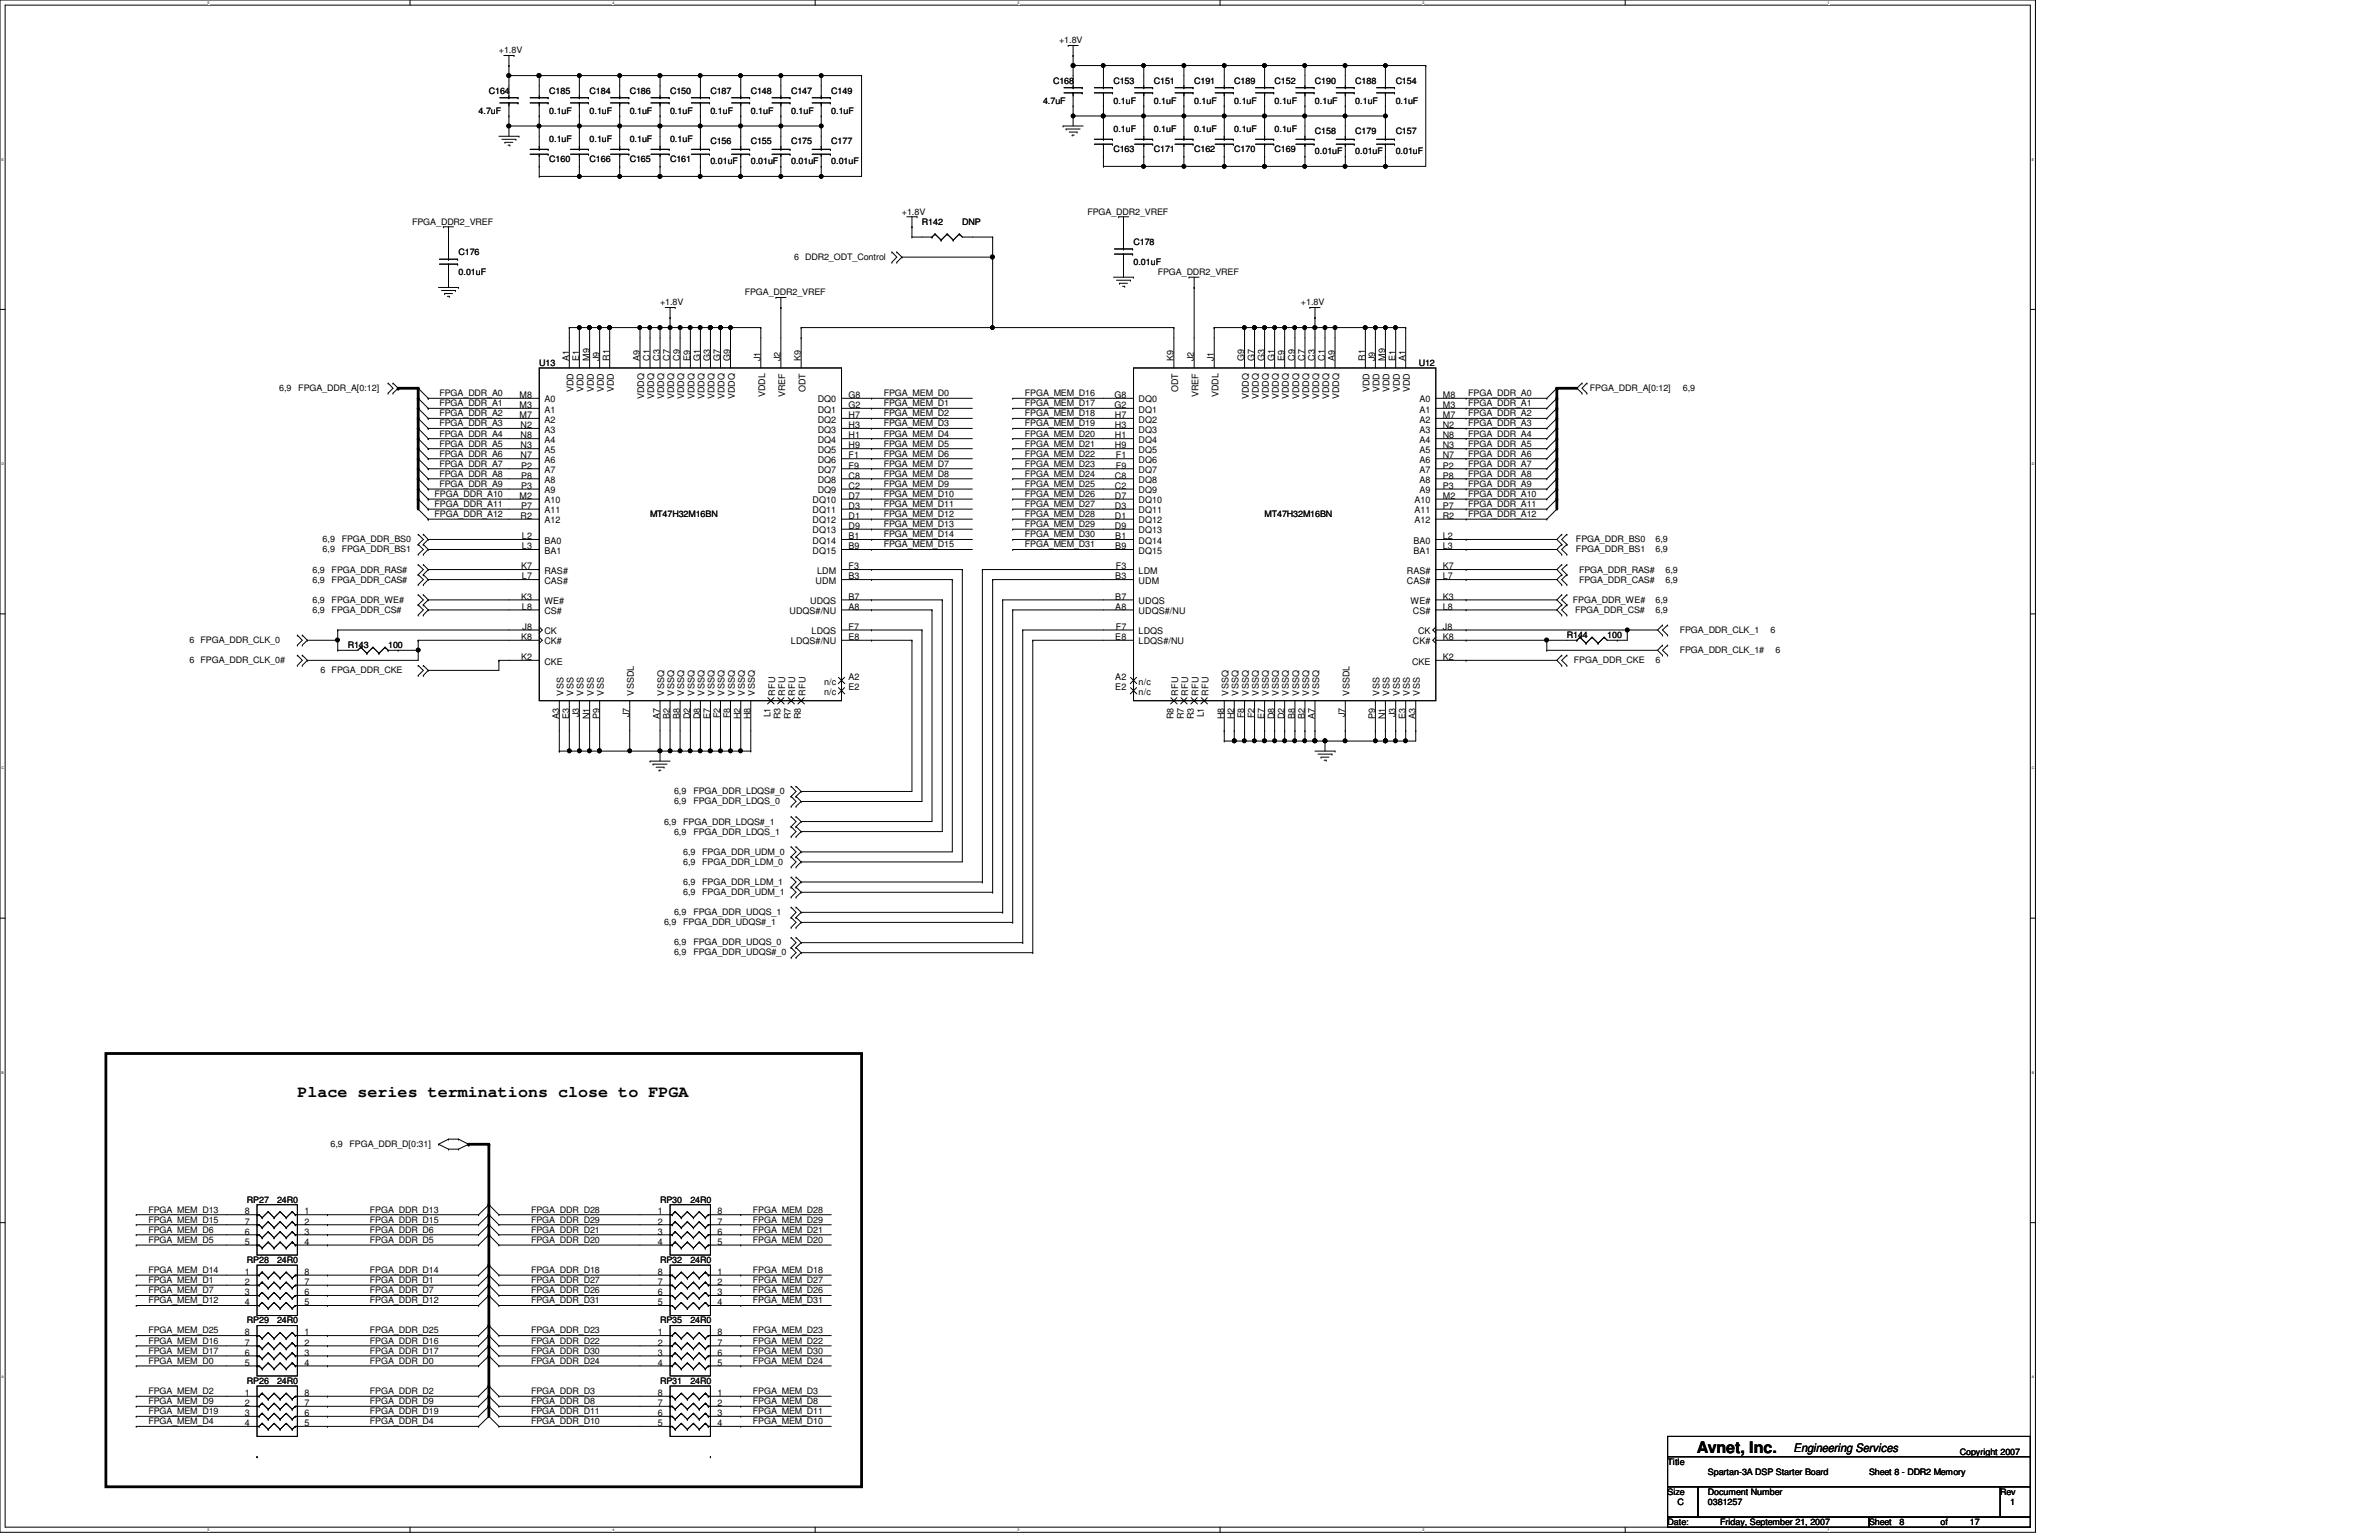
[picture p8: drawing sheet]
<svg xmlns="http://www.w3.org/2000/svg" width="432mm" height="279mm" viewBox="0 0 432 279" stroke-linecap="round" stroke-linejoin="round" font-family="sans-serif">
<defs><g id="words">
<g font-size="2.9">
<text x="54" y="199">Place series terminations close to FPGA</text>
<text x="308" y="263.7">Avnet, Inc.</text>
</g>
<text font-size="2.2" x="325.5" y="263.5">Engineering Services</text>
<g font-size="1.7">
<text x="103.3" y="65.5" transform="rotate(-90 103.3 65.5)">A1</text>
<text x="105.1" y="65.5" transform="rotate(-90 105.1 65.5)">E1</text>
<text x="107" y="65.5" transform="rotate(-90 107 65.5)">M9</text>
<text x="108.8" y="65.5" transform="rotate(-90 108.8 65.5)">J9</text>
<text x="110.6" y="65.5" transform="rotate(-90 110.6 65.5)">R1</text>
<text x="116.1" y="65.5" transform="rotate(-90 116.1 65.5)">A9</text>
<text x="117.9" y="65.5" transform="rotate(-90 117.9 65.5)">C1</text>
<text x="119.8" y="65.5" transform="rotate(-90 119.8 65.5)">C3</text>
<text x="121.6" y="65.5" transform="rotate(-90 121.6 65.5)">C7</text>
<text x="123.4" y="65.5" transform="rotate(-90 123.4 65.5)">C9</text>
<text x="125.3" y="65.5" transform="rotate(-90 125.3 65.5)">E9</text>
<text x="127.1" y="65.5" transform="rotate(-90 127.1 65.5)">G1</text>
<text x="128.9" y="65.5" transform="rotate(-90 128.9 65.5)">G3</text>
<text x="130.7" y="65.5" transform="rotate(-90 130.7 65.5)">G7</text>
<text x="132.5" y="65.5" transform="rotate(-90 132.5 65.5)">G9</text>
<text x="138" y="65.5" transform="rotate(-90 138 65.5)">J1</text>
<text x="141.7" y="65.5" transform="rotate(-90 141.7 65.5)">J2</text>
<text x="145.4" y="65.5" transform="rotate(-90 145.4 65.5)">K9</text>
<text x="213" y="65.5" transform="rotate(-90 213 65.5)">K9</text>
<text x="216.7" y="65.5" transform="rotate(-90 216.7 65.5)">J2</text>
<text x="220.3" y="65.5" transform="rotate(-90 220.3 65.5)">J1</text>
<text x="225.8" y="65.5" transform="rotate(-90 225.8 65.5)">G9</text>
<text x="227.7" y="65.5" transform="rotate(-90 227.7 65.5)">G7</text>
<text x="229.5" y="65.5" transform="rotate(-90 229.5 65.5)">G3</text>
<text x="231.3" y="65.5" transform="rotate(-90 231.3 65.5)">G1</text>
<text x="233.1" y="65.5" transform="rotate(-90 233.1 65.5)">E9</text>
<text x="235" y="65.5" transform="rotate(-90 235 65.5)">C9</text>
<text x="236.8" y="65.5" transform="rotate(-90 236.8 65.5)">C7</text>
<text x="238.6" y="65.5" transform="rotate(-90 238.6 65.5)">C3</text>
<text x="240.5" y="65.5" transform="rotate(-90 240.5 65.5)">C1</text>
<text x="242.3" y="65.5" transform="rotate(-90 242.3 65.5)">A9</text>
<text x="247.8" y="65.5" transform="rotate(-90 247.8 65.5)">R1</text>
<text x="249.6" y="65.5" transform="rotate(-90 249.6 65.5)">J9</text>
<text x="251.4" y="65.5" transform="rotate(-90 251.4 65.5)">M9</text>
<text x="253.3" y="65.5" transform="rotate(-90 253.3 65.5)">E1</text>
<text x="255.1" y="65.5" transform="rotate(-90 255.1 65.5)">A1</text>
<text x="104.1" y="71.2" transform="rotate(-90 104.1 71.2)">VDD</text>
<text x="105.9" y="71.2" transform="rotate(-90 105.9 71.2)">VDD</text>
<text x="107.8" y="71.2" transform="rotate(-90 107.8 71.2)">VDD</text>
<text x="109.6" y="71.2" transform="rotate(-90 109.6 71.2)">VDD</text>
<text x="111.4" y="71.2" transform="rotate(-90 111.4 71.2)">VDD</text>
<text x="146.2" y="71.2" transform="rotate(-90 146.2 71.2)">ODT</text>
<text x="213.8" y="71.2" transform="rotate(-90 213.8 71.2)">ODT</text>
<text x="248.6" y="71.2" transform="rotate(-90 248.6 71.2)">VDD</text>
<text x="250.4" y="71.2" transform="rotate(-90 250.4 71.2)">VDD</text>
<text x="252.2" y="71.2" transform="rotate(-90 252.2 71.2)">VDD</text>
<text x="254.1" y="71.2" transform="rotate(-90 254.1 71.2)">VDD</text>
<text x="255.9" y="71.2" transform="rotate(-90 255.9 71.2)">VDD</text>
<text x="94.3" y="74">M3</text>
<text x="94.3" y="75.9">M7</text>
<text x="94.3" y="72.2">M8</text>
<text x="94.5" y="77.7">N2</text>
<text x="98.8" y="74.8">A1</text>
<text x="98.8" y="76.7">A2</text>
<text x="98.8" y="73">A0</text>
<text x="116.9" y="72.4" transform="rotate(-90 116.9 72.4)">VDDQ</text>
<text x="118.7" y="72.4" transform="rotate(-90 118.7 72.4)">VDDQ</text>
<text x="120.6" y="72.4" transform="rotate(-90 120.6 72.4)">VDDQ</text>
<text x="122.4" y="72.4" transform="rotate(-90 122.4 72.4)">VDDQ</text>
<text x="124.2" y="72.4" transform="rotate(-90 124.2 72.4)">VDDQ</text>
<text x="126.1" y="72.4" transform="rotate(-90 126.1 72.4)">VDDQ</text>
<text x="127.9" y="72.4" transform="rotate(-90 127.9 72.4)">VDDQ</text>
<text x="129.7" y="72.4" transform="rotate(-90 129.7 72.4)">VDDQ</text>
<text x="131.5" y="72.4" transform="rotate(-90 131.5 72.4)">VDDQ</text>
<text x="133.3" y="72.4" transform="rotate(-90 133.3 72.4)">VDDQ</text>
<text x="138.9" y="72.1" transform="rotate(-90 138.9 72.1)">VDDL</text>
<text x="142.5" y="72.1" transform="rotate(-90 142.5 72.1)">VREF</text>
<text x="148.4" y="74.8">DQ1</text>
<text x="148.4" y="73">DQ0</text>
<text x="148.4" y="76.7">DQ2</text>
<text x="154" y="74">G2</text>
<text x="154" y="72.2">G8</text>
<text x="154" y="75.9">H7</text>
<text x="154" y="77.7">H3</text>
<text x="202.3" y="74">G2</text>
<text x="202.3" y="72.2">G8</text>
<text x="202.4" y="75.9">H7</text>
<text x="202.4" y="77.7">H3</text>
<text x="206.7" y="74.8">DQ1</text>
<text x="206.7" y="73">DQ0</text>
<text x="206.7" y="76.7">DQ2</text>
<text x="217.5" y="72.1" transform="rotate(-90 217.5 72.1)">VREF</text>
<text x="221.1" y="72.1" transform="rotate(-90 221.1 72.1)">VDDL</text>
<text x="226.7" y="72.4" transform="rotate(-90 226.7 72.4)">VDDQ</text>
<text x="228.5" y="72.4" transform="rotate(-90 228.5 72.4)">VDDQ</text>
<text x="230.3" y="72.4" transform="rotate(-90 230.3 72.4)">VDDQ</text>
<text x="232.1" y="72.4" transform="rotate(-90 232.1 72.4)">VDDQ</text>
<text x="233.9" y="72.4" transform="rotate(-90 233.9 72.4)">VDDQ</text>
<text x="235.8" y="72.4" transform="rotate(-90 235.8 72.4)">VDDQ</text>
<text x="237.6" y="72.4" transform="rotate(-90 237.6 72.4)">VDDQ</text>
<text x="239.4" y="72.4" transform="rotate(-90 239.4 72.4)">VDDQ</text>
<text x="241.3" y="72.4" transform="rotate(-90 241.3 72.4)">VDDQ</text>
<text x="243.1" y="72.4" transform="rotate(-90 243.1 72.4)">VDDQ</text>
<text x="257.6" y="74.8">A1</text>
<text x="257.6" y="76.7">A2</text>
<text x="257.6" y="73">A0</text>
<text x="261.9" y="74">M3</text>
<text x="261.9" y="75.9">M7</text>
<text x="261.9" y="72.2">M8</text>
<text x="261.9" y="77.7">N2</text>
<text x="94.5" y="81.4">N3</text>
<text x="94.5" y="83.2">N7</text>
<text x="94.5" y="79.5">N8</text>
<text x="98.8" y="78.5">A3</text>
<text x="98.8" y="82.2">A5</text>
<text x="98.8" y="84">A6</text>
<text x="98.8" y="80.3">A4</text>
<text x="148.4" y="84">DQ6</text>
<text x="148.4" y="82.2">DQ5</text>
<text x="148.4" y="78.5">DQ3</text>
<text x="148.4" y="80.3">DQ4</text>
<text x="154" y="83.2">F1</text>
<text x="154" y="81.4">H9</text>
<text x="154" y="79.5">H1</text>
<text x="202.4" y="81.4">H9</text>
<text x="202.4" y="79.5">H1</text>
<text x="202.5" y="83.2">F1</text>
<text x="206.7" y="84">DQ6</text>
<text x="206.7" y="82.2">DQ5</text>
<text x="206.7" y="78.5">DQ3</text>
<text x="206.7" y="80.3">DQ4</text>
<text x="257.6" y="78.5">A3</text>
<text x="257.6" y="82.2">A5</text>
<text x="257.6" y="84">A6</text>
<text x="257.6" y="80.3">A4</text>
<text x="261.9" y="81.4">N3</text>
<text x="261.9" y="83.2">N7</text>
<text x="261.9" y="79.5">N8</text>
<text x="94.6" y="85">P2</text>
<text x="94.6" y="88.7">P3</text>
<text x="94.6" y="86.8">P8</text>
<text x="98.8" y="85.8">A7</text>
<text x="98.8" y="89.5">A9</text>
<text x="98.8" y="87.6">A8</text>
<text x="148.4" y="89.5">DQ9</text>
<text x="148.4" y="87.6">DQ8</text>
<text x="148.4" y="85.8">DQ7</text>
<text x="154" y="88.7">C2</text>
<text x="154" y="86.8">C8</text>
<text x="154" y="85">F9</text>
<text x="202.4" y="88.7">C2</text>
<text x="202.4" y="86.8">C8</text>
<text x="202.5" y="85">F9</text>
<text x="206.7" y="89.5">DQ9</text>
<text x="206.7" y="87.6">DQ8</text>
<text x="206.7" y="85.8">DQ7</text>
<text x="257.6" y="85.8">A7</text>
<text x="257.6" y="89.5">A9</text>
<text x="257.6" y="87.6">A8</text>
<text x="261.9" y="85">P2</text>
<text x="261.9" y="88.7">P3</text>
<text x="261.9" y="86.8">P8</text>
<text x="94.3" y="90.5">M2</text>
<text x="94.5" y="94.1">R2</text>
<text x="94.6" y="92.3">P7</text>
<text x="98.8" y="91.3">A10</text>
<text x="98.8" y="93.1">A11</text>
<text x="98.8" y="95">A12</text>
<text x="147.5" y="95">DQ12</text>
<text x="147.5" y="93.1">DQ11</text>
<text x="147.5" y="91.3">DQ10</text>
<text x="154" y="94.1">D1</text>
<text x="154" y="92.3">D3</text>
<text x="154" y="90.5">D7</text>
<text x="154" y="96">D9</text>
<text x="202.4" y="94.1">D1</text>
<text x="202.4" y="92.3">D3</text>
<text x="202.4" y="90.5">D7</text>
<text x="202.4" y="96">D9</text>
<text x="206.7" y="95">DQ12</text>
<text x="206.7" y="93.1">DQ11</text>
<text x="206.7" y="91.3">DQ10</text>
<text x="256.7" y="91.3">A10</text>
<text x="256.7" y="93.1">A11</text>
<text x="256.7" y="95">A12</text>
<text x="261.9" y="90.5">M2</text>
<text x="261.9" y="92.3">P7</text>
<text x="261.9" y="94.1">R2</text>
<text x="94.7" y="99.7">L3</text>
<text x="94.7" y="97.8">L2</text>
<text x="98.8" y="100.5">BA1</text>
<text x="98.8" y="98.6">BA0</text>
<text x="147.5" y="98.6">DQ14</text>
<text x="147.5" y="100.5">DQ15</text>
<text x="147.5" y="96.8">DQ13</text>
<text x="154" y="97.8">B1</text>
<text x="154" y="99.7">B9</text>
<text x="202.4" y="97.8">B1</text>
<text x="202.4" y="99.7">B9</text>
<text x="206.7" y="98.6">DQ14</text>
<text x="206.7" y="100.5">DQ15</text>
<text x="206.7" y="96.8">DQ13</text>
<text x="256.5" y="100.5">BA1</text>
<text x="256.5" y="98.6">BA0</text>
<text x="261.9" y="99.7">L3</text>
<text x="261.9" y="97.8">L2</text>
<text x="94.6" y="103.3">K7</text>
<text x="94.7" y="105.1">L7</text>
<text x="98.8" y="105.9">CAS#</text>
<text x="98.8" y="104.1">RAS#</text>
<text x="148" y="105.9">UDM</text>
<text x="148.3" y="104.1">LDM</text>
<text x="154" y="105.1">B3</text>
<text x="154" y="103.3">F3</text>
<text x="202.4" y="105.1">B3</text>
<text x="202.5" y="103.3">F3</text>
<text x="206.7" y="105.9">UDM</text>
<text x="206.7" y="104.1">LDM</text>
<text x="255.4" y="105.9">CAS#</text>
<text x="255.4" y="104.1">RAS#</text>
<text x="261.9" y="105.1">L7</text>
<text x="261.9" y="103.3">K7</text>
<text x="94.6" y="108.8">K3</text>
<text x="94.7" y="110.6">L8</text>
<text x="98.8" y="109.6">WE#</text>
<text x="98.8" y="111.4">CS#</text>
<text x="143.3" y="111.4">UDQS#/NU</text>
<text x="147.1" y="109.6">UDQS</text>
<text x="154" y="110.6">A8</text>
<text x="154" y="108.8">B7</text>
<text x="202.4" y="110.6">A8</text>
<text x="202.4" y="108.8">B7</text>
<text x="206.7" y="111.4">UDQS#/NU</text>
<text x="206.7" y="109.6">UDQS</text>
<text x="256" y="109.6">WE#</text>
<text x="256.5" y="111.4">CS#</text>
<text x="261.9" y="108.8">K3</text>
<text x="261.9" y="110.6">L8</text>
<text x="94.6" y="116.1">K8</text>
<text x="94.6" y="119.8">K2</text>
<text x="94.8" y="114.3">J8</text>
<text x="98.8" y="116.9">CK#</text>
<text x="98.8" y="115.1">CK</text>
<text x="143.6" y="116.9">LDQS#/NU</text>
<text x="147.3" y="115.1">LDQS</text>
<text x="154" y="114.3">F7</text>
<text x="154" y="116.1">E8</text>
<text x="202.4" y="116.1">E8</text>
<text x="202.5" y="114.3">F7</text>
<text x="206.7" y="116.9">LDQS#/NU</text>
<text x="206.7" y="115.1">LDQS</text>
<text x="256.5" y="116.9">CK#</text>
<text x="257.4" y="115.1">CK</text>
<text x="261.9" y="119.8">K2</text>
<text x="261.9" y="116.1">K8</text>
<text x="261.9" y="114.3">J8</text>
<text x="98.8" y="120.6">CKE</text>
<text x="149.6" y="124.2">n/c</text>
<text x="154" y="125.3">E2</text>
<text x="154" y="123.4">A2</text>
<text x="202.4" y="125.3">E2</text>
<text x="202.4" y="123.4">A2</text>
<text x="206.7" y="124.2">n/c</text>
<text x="256.3" y="120.6">CKE</text>
<text x="101.5" y="130.4" transform="rotate(-90 101.5 130.4)">A3</text>
<text x="102.3" y="126.2" transform="rotate(-90 102.3 126.2)">VSS</text>
<text x="103.3" y="130.4" transform="rotate(-90 103.3 130.4)">E3</text>
<text x="104.1" y="126.2" transform="rotate(-90 104.1 126.2)">VSS</text>
<text x="105.1" y="130.1" transform="rotate(-90 105.1 130.1)">J3</text>
<text x="105.9" y="126.2" transform="rotate(-90 105.9 126.2)">VSS</text>
<text x="107" y="130.5" transform="rotate(-90 107 130.5)">N1</text>
<text x="107.8" y="126.2" transform="rotate(-90 107.8 126.2)">VSS</text>
<text x="108.8" y="130.4" transform="rotate(-90 108.8 130.4)">P9</text>
<text x="109.6" y="126.2" transform="rotate(-90 109.6 126.2)">VSS</text>
<text x="114.3" y="130.1" transform="rotate(-90 114.3 130.1)">J7</text>
<text x="115.1" y="126.2" transform="rotate(-90 115.1 126.2)">VSSDL</text>
<text x="119.8" y="130.4" transform="rotate(-90 119.8 130.4)">A7</text>
<text x="120.6" y="126.2" transform="rotate(-90 120.6 126.2)">VSSQ</text>
<text x="121.6" y="130.4" transform="rotate(-90 121.6 130.4)">B2</text>
<text x="122.4" y="126.2" transform="rotate(-90 122.4 126.2)">VSSQ</text>
<text x="123.4" y="130.4" transform="rotate(-90 123.4 130.4)">B8</text>
<text x="124.2" y="126.2" transform="rotate(-90 124.2 126.2)">VSSQ</text>
<text x="125.3" y="130.5" transform="rotate(-90 125.3 130.5)">D2</text>
<text x="126.1" y="126.2" transform="rotate(-90 126.1 126.2)">VSSQ</text>
<text x="127.1" y="130.5" transform="rotate(-90 127.1 130.5)">D8</text>
<text x="127.9" y="126.2" transform="rotate(-90 127.9 126.2)">VSSQ</text>
<text x="128.9" y="130.4" transform="rotate(-90 128.9 130.4)">E7</text>
<text x="129.7" y="126.2" transform="rotate(-90 129.7 126.2)">VSSQ</text>
<text x="130.7" y="130.3" transform="rotate(-90 130.7 130.3)">F2</text>
<text x="131.5" y="126.2" transform="rotate(-90 131.5 126.2)">VSSQ</text>
<text x="132.5" y="130.3" transform="rotate(-90 132.5 130.3)">F8</text>
<text x="133.3" y="126.2" transform="rotate(-90 133.3 126.2)">VSSQ</text>
<text x="134.4" y="130.5" transform="rotate(-90 134.4 130.5)">H2</text>
<text x="135.2" y="126.2" transform="rotate(-90 135.2 126.2)">VSSQ</text>
<text x="136.2" y="130.5" transform="rotate(-90 136.2 130.5)">H8</text>
<text x="137" y="126.2" transform="rotate(-90 137 126.2)">VSSQ</text>
<text x="139.9" y="130.2" transform="rotate(-90 139.9 130.2)">L1</text>
<text x="140.7" y="126.2" transform="rotate(-90 140.7 126.2)">RFU</text>
<text x="141.7" y="130.5" transform="rotate(-90 141.7 130.5)">R3</text>
<text x="142.5" y="126.2" transform="rotate(-90 142.5 126.2)">RFU</text>
<text x="143.6" y="130.5" transform="rotate(-90 143.6 130.5)">R7</text>
<text x="144.4" y="126.2" transform="rotate(-90 144.4 126.2)">RFU</text>
<text x="145.4" y="130.5" transform="rotate(-90 145.4 130.5)">R8</text>
<text x="146.2" y="126.2" transform="rotate(-90 146.2 126.2)">RFU</text>
<text x="149.6" y="126.1">n/c</text>
<text x="206.7" y="126.1">n/c</text>
<text x="213" y="130.5" transform="rotate(-90 213 130.5)">R8</text>
<text x="213.8" y="126.2" transform="rotate(-90 213.8 126.2)">RFU</text>
<text x="214.8" y="130.5" transform="rotate(-90 214.8 130.5)">R7</text>
<text x="215.6" y="126.2" transform="rotate(-90 215.6 126.2)">RFU</text>
<text x="216.7" y="130.5" transform="rotate(-90 216.7 130.5)">R3</text>
<text x="217.5" y="126.2" transform="rotate(-90 217.5 126.2)">RFU</text>
<text x="218.5" y="130.2" transform="rotate(-90 218.5 130.2)">L1</text>
<text x="219.3" y="126.2" transform="rotate(-90 219.3 126.2)">RFU</text>
<text x="222.2" y="130.5" transform="rotate(-90 222.2 130.5)">H8</text>
<text x="223" y="126.2" transform="rotate(-90 223 126.2)">VSSQ</text>
<text x="224" y="130.5" transform="rotate(-90 224 130.5)">H2</text>
<text x="224.8" y="126.2" transform="rotate(-90 224.8 126.2)">VSSQ</text>
<text x="225.8" y="130.3" transform="rotate(-90 225.8 130.3)">F8</text>
<text x="226.7" y="126.2" transform="rotate(-90 226.7 126.2)">VSSQ</text>
<text x="227.7" y="130.3" transform="rotate(-90 227.7 130.3)">F2</text>
<text x="228.5" y="126.2" transform="rotate(-90 228.5 126.2)">VSSQ</text>
<text x="229.5" y="130.4" transform="rotate(-90 229.5 130.4)">E7</text>
<text x="230.3" y="126.2" transform="rotate(-90 230.3 126.2)">VSSQ</text>
<text x="231.3" y="130.5" transform="rotate(-90 231.3 130.5)">D8</text>
<text x="232.1" y="126.2" transform="rotate(-90 232.1 126.2)">VSSQ</text>
<text x="233.1" y="130.5" transform="rotate(-90 233.1 130.5)">D2</text>
<text x="233.9" y="126.2" transform="rotate(-90 233.9 126.2)">VSSQ</text>
<text x="235" y="130.4" transform="rotate(-90 235 130.4)">B8</text>
<text x="235.8" y="126.2" transform="rotate(-90 235.8 126.2)">VSSQ</text>
<text x="236.8" y="130.4" transform="rotate(-90 236.8 130.4)">B2</text>
<text x="237.6" y="126.2" transform="rotate(-90 237.6 126.2)">VSSQ</text>
<text x="238.6" y="130.4" transform="rotate(-90 238.6 130.4)">A7</text>
<text x="239.4" y="126.2" transform="rotate(-90 239.4 126.2)">VSSQ</text>
<text x="244.1" y="130.1" transform="rotate(-90 244.1 130.1)">J7</text>
<text x="244.9" y="126.2" transform="rotate(-90 244.9 126.2)">VSSDL</text>
<text x="249.6" y="130.4" transform="rotate(-90 249.6 130.4)">P9</text>
<text x="250.4" y="126.2" transform="rotate(-90 250.4 126.2)">VSS</text>
<text x="251.4" y="130.5" transform="rotate(-90 251.4 130.5)">N1</text>
<text x="252.2" y="126.2" transform="rotate(-90 252.2 126.2)">VSS</text>
<text x="253.3" y="130.1" transform="rotate(-90 253.3 130.1)">J3</text>
<text x="254.1" y="126.2" transform="rotate(-90 254.1 126.2)">VSS</text>
<text x="255.1" y="130.4" transform="rotate(-90 255.1 130.4)">E3</text>
<text x="255.9" y="126.2" transform="rotate(-90 255.9 126.2)">VSS</text>
<text x="256.9" y="130.4" transform="rotate(-90 256.9 130.4)">A3</text>
<text x="257.7" y="126.2" transform="rotate(-90 257.7 126.2)">VSS</text>
<text x="44.4" y="220.3">8</text>
<text x="55.2" y="220.3">1</text>
<text x="119.4" y="220.3">1</text>
<text x="130.2" y="220.3">8</text>
<text x="44.4" y="222.2">7</text>
<text x="44.4" y="224">6</text>
<text x="44.4" y="225.8">5</text>
<text x="55.2" y="222.2">2</text>
<text x="55.2" y="224">3</text>
<text x="55.2" y="225.8">4</text>
<text x="119.4" y="222.2">2</text>
<text x="119.4" y="224">3</text>
<text x="119.4" y="225.8">4</text>
<text x="130.2" y="222.2">7</text>
<text x="130.2" y="224">6</text>
<text x="130.2" y="225.8">5</text>
<text x="44.4" y="231.3">1</text>
<text x="44.4" y="233.1">2</text>
<text x="55.2" y="231.3">8</text>
<text x="55.2" y="233.1">7</text>
<text x="119.4" y="231.3">8</text>
<text x="119.4" y="233.1">7</text>
<text x="130.2" y="231.3">1</text>
<text x="130.2" y="233.1">2</text>
<text x="44.4" y="235">3</text>
<text x="44.4" y="236.8">4</text>
<text x="55.2" y="235">6</text>
<text x="55.2" y="236.8">5</text>
<text x="119.4" y="235">6</text>
<text x="119.4" y="236.8">5</text>
<text x="130.2" y="235">3</text>
<text x="130.2" y="236.8">4</text>
<text x="44.4" y="242.3">8</text>
<text x="44.4" y="244.1">7</text>
<text x="44.4" y="246">6</text>
<text x="55.2" y="242.3">1</text>
<text x="55.2" y="244.1">2</text>
<text x="55.2" y="246">3</text>
<text x="119.4" y="242.3">1</text>
<text x="119.4" y="244.1">2</text>
<text x="119.4" y="246">3</text>
<text x="130.2" y="242.3">8</text>
<text x="130.2" y="244.1">7</text>
<text x="130.2" y="246">6</text>
<text x="44.4" y="247.8">5</text>
<text x="55.2" y="247.8">4</text>
<text x="119.4" y="247.8">4</text>
<text x="130.2" y="247.8">5</text>
<text x="44.4" y="253.3">1</text>
<text x="44.4" y="255.1">2</text>
<text x="44.4" y="256.9">3</text>
<text x="55.2" y="253.3">8</text>
<text x="55.2" y="255.1">7</text>
<text x="55.2" y="256.9">6</text>
<text x="119.4" y="253.3">8</text>
<text x="119.4" y="255.1">7</text>
<text x="119.4" y="256.9">6</text>
<text x="130.2" y="253.3">1</text>
<text x="130.2" y="255.1">2</text>
<text x="130.2" y="256.9">3</text>
<text x="44.4" y="258.7">4</text>
<text x="55.2" y="258.7">5</text>
<text x="119.4" y="258.7">5</text>
<text x="130.2" y="258.7">4</text>
</g>
<g font-size="1.6">
<text x="90.6" y="9.7">+1.8V</text>
<text x="192.2" y="7.9">+1.8V</text>
<text x="88.7" y="17">C164</text>
<text x="99.7" y="17">C185</text>
<text x="107" y="17">C184</text>
<text x="114.3" y="17">C186</text>
<text x="121.6" y="17">C150</text>
<text x="128.9" y="17">C187</text>
<text x="136.3" y="17">C148</text>
<text x="143.6" y="17">C147</text>
<text x="150.9" y="17">C149</text>
<text x="191.1" y="15.2">C168</text>
<text x="202.1" y="15.2">C153</text>
<text x="209.4" y="15.2">C151</text>
<text x="216.7" y="15.2">C191</text>
<text x="224" y="15.2">C189</text>
<text x="231.4" y="15.2">C152</text>
<text x="238.7" y="15.2">C190</text>
<text x="246" y="15.2">C188</text>
<text x="253.3" y="15.2">C154</text>
<text x="86.9" y="20.7">4.7uF</text>
<text x="99.7" y="20.7">0.1uF</text>
<text x="107" y="20.7">0.1uF</text>
<text x="114.3" y="20.7">0.1uF</text>
<text x="121.6" y="20.7">0.1uF</text>
<text x="128.9" y="20.7">0.1uF</text>
<text x="136.3" y="20.7">0.1uF</text>
<text x="143.6" y="20.7">0.1uF</text>
<text x="150.9" y="20.7">0.1uF</text>
<text x="189.3" y="18.8">4.7uF</text>
<text x="202.1" y="24">0.1uF</text>
<text x="202.1" y="18.8">0.1uF</text>
<text x="209.4" y="24">0.1uF</text>
<text x="209.4" y="18.8">0.1uF</text>
<text x="216.7" y="18.8">0.1uF</text>
<text x="216.7" y="24">0.1uF</text>
<text x="224" y="18.8">0.1uF</text>
<text x="224" y="24">0.1uF</text>
<text x="231.4" y="24">0.1uF</text>
<text x="231.4" y="18.8">0.1uF</text>
<text x="238.7" y="18.8">0.1uF</text>
<text x="246" y="18.8">0.1uF</text>
<text x="253.3" y="18.8">0.1uF</text>
<text x="99.7" y="29.4">C160</text>
<text x="99.7" y="25.8">0.1uF</text>
<text x="107" y="29.4">C166</text>
<text x="107" y="25.8">0.1uF</text>
<text x="114.3" y="29.4">C165</text>
<text x="114.3" y="25.8">0.1uF</text>
<text x="121.6" y="29.4">C161</text>
<text x="121.6" y="25.8">0.1uF</text>
<text x="128.9" y="26.2">C156</text>
<text x="128.9" y="29.8">0.01uF</text>
<text x="136.3" y="26.2">C155</text>
<text x="136.3" y="29.8">0.01uF</text>
<text x="143.6" y="26.2">C175</text>
<text x="143.6" y="29.8">0.01uF</text>
<text x="150.9" y="26.2">C177</text>
<text x="150.9" y="29.8">0.01uF</text>
<text x="202.1" y="27.6">C163</text>
<text x="209.4" y="27.6">C171</text>
<text x="216.7" y="27.6">C162</text>
<text x="224" y="27.6">C170</text>
<text x="231.4" y="27.6">C169</text>
<text x="238.7" y="24.3">C158</text>
<text x="238.7" y="28">0.01uF</text>
<text x="246" y="24.3">C179</text>
<text x="246" y="28">0.01uF</text>
<text x="253.3" y="24.3">C157</text>
<text x="253.3" y="28">0.01uF</text>
<text x="74.8" y="40.8">FPGA_DDR2_VREF</text>
<text x="163.7" y="38.9">+1.8V</text>
<text x="167.3" y="40.8">R142</text>
<text x="174.7" y="40.8">DNP</text>
<text x="197.4" y="38.9">FPGA_DDR2_VREF</text>
<text x="83.2" y="46.3">C176</text>
<text x="144.1" y="47.2">6 DDR2_ODT_Control</text>
<text x="205.7" y="44.4">C178</text>
<text x="83.2" y="49.9">0.01uF</text>
<text x="135.2" y="53.6">FPGA_DDR2_VREF</text>
<text x="205.7" y="48.1">0.01uF</text>
<text x="210.1" y="49.9">FPGA_DDR2_VREF</text>
<text x="119.8" y="55.4">+1.8V</text>
<text x="236.1" y="55.4">+1.8V</text>
<text x="50.7" y="71">6,9</text>
<text x="54.1" y="71">FPGA_DDR_A[0:12]</text>
<text x="79.8" y="71.9">FPGA_DDR_A0</text>
<text x="97.9" y="66.4">U13</text>
<text x="160.4" y="71.9">FPGA_MEM_D0</text>
<text x="186" y="71.9">FPGA_MEM_D16</text>
<text x="257.5" y="66.4">U12</text>
<text x="266.5" y="71.9">FPGA_DDR_A0</text>
<text x="288.6" y="71">FPGA_DDR_A[0:12]</text>
<text x="305.4" y="71">6,9</text>
<text x="79.8" y="73.7">FPGA_DDR_A1</text>
<text x="79.8" y="75.5">FPGA_DDR_A2</text>
<text x="79.8" y="77.3">FPGA_DDR_A3</text>
<text x="160.4" y="73.7">FPGA_MEM_D1</text>
<text x="160.4" y="75.5">FPGA_MEM_D2</text>
<text x="160.4" y="77.3">FPGA_MEM_D3</text>
<text x="186" y="73.7">FPGA_MEM_D17</text>
<text x="186" y="75.5">FPGA_MEM_D18</text>
<text x="186" y="77.3">FPGA_MEM_D19</text>
<text x="266.5" y="73.7">FPGA_DDR_A1</text>
<text x="266.5" y="75.5">FPGA_DDR_A2</text>
<text x="266.5" y="77.3">FPGA_DDR_A3</text>
<text x="79.8" y="79.2">FPGA_DDR_A4</text>
<text x="79.8" y="81">FPGA_DDR_A5</text>
<text x="79.8" y="82.8">FPGA_DDR_A6</text>
<text x="160.4" y="79.2">FPGA_MEM_D4</text>
<text x="160.4" y="81">FPGA_MEM_D5</text>
<text x="160.4" y="82.8">FPGA_MEM_D6</text>
<text x="186" y="79.2">FPGA_MEM_D20</text>
<text x="186" y="81">FPGA_MEM_D21</text>
<text x="186" y="82.8">FPGA_MEM_D22</text>
<text x="266.5" y="79.2">FPGA_DDR_A4</text>
<text x="266.5" y="81">FPGA_DDR_A5</text>
<text x="266.5" y="82.8">FPGA_DDR_A6</text>
<text x="79.8" y="84.7">FPGA_DDR_A7</text>
<text x="79.8" y="86.5">FPGA_DDR_A8</text>
<text x="79.8" y="88.3">FPGA_DDR_A9</text>
<text x="160.4" y="84.7">FPGA_MEM_D7</text>
<text x="160.4" y="86.5">FPGA_MEM_D8</text>
<text x="160.4" y="88.3">FPGA_MEM_D9</text>
<text x="186" y="84.7">FPGA_MEM_D23</text>
<text x="186" y="86.5">FPGA_MEM_D24</text>
<text x="186" y="88.3">FPGA_MEM_D25</text>
<text x="266.5" y="84.7">FPGA_DDR_A7</text>
<text x="266.5" y="86.5">FPGA_DDR_A8</text>
<text x="266.5" y="88.3">FPGA_DDR_A9</text>
<text x="78.9" y="90.2">FPGA_DDR_A10</text>
<text x="78.9" y="92">FPGA_DDR_A11</text>
<text x="78.9" y="93.8">FPGA_DDR_A12</text>
<text x="118" y="93.8">MT47H32M16BN</text>
<text x="160.4" y="90.2">FPGA_MEM_D10</text>
<text x="160.4" y="92">FPGA_MEM_D11</text>
<text x="160.4" y="93.8">FPGA_MEM_D12</text>
<text x="160.4" y="95.6">FPGA_MEM_D13</text>
<text x="186" y="90.2">FPGA_MEM_D26</text>
<text x="186" y="92">FPGA_MEM_D27</text>
<text x="186" y="93.8">FPGA_MEM_D28</text>
<text x="186" y="95.6">FPGA_MEM_D29</text>
<text x="229.5" y="93.8">MT47H32M16BN</text>
<text x="266.5" y="90.2">FPGA_DDR_A10</text>
<text x="266.5" y="92">FPGA_DDR_A11</text>
<text x="266.5" y="93.8">FPGA_DDR_A12</text>
<text x="58.5" y="98.4">6,9</text>
<text x="58.5" y="100.2">6,9</text>
<text x="62" y="98.4">FPGA_DDR_BS0</text>
<text x="62" y="100.2">FPGA_DDR_BS1</text>
<text x="160.4" y="97.5">FPGA_MEM_D14</text>
<text x="160.4" y="99.3">FPGA_MEM_D15</text>
<text x="186" y="97.5">FPGA_MEM_D30</text>
<text x="186" y="99.3">FPGA_MEM_D31</text>
<text x="286" y="98.4">FPGA_DDR_BS0</text>
<text x="286" y="100.2">FPGA_DDR_BS1</text>
<text x="300.5" y="98.4">6,9</text>
<text x="300.5" y="100.2">6,9</text>
<text x="56.7" y="103.9">6,9</text>
<text x="56.7" y="105.7">6,9</text>
<text x="60.2" y="103.9">FPGA_DDR_RAS#</text>
<text x="60.2" y="105.7">FPGA_DDR_CAS#</text>
<text x="286.6" y="103.9">FPGA_DDR_RAS#</text>
<text x="286.6" y="105.7">FPGA_DDR_CAS#</text>
<text x="302.3" y="103.9">6,9</text>
<text x="302.3" y="105.7">6,9</text>
<text x="56.7" y="109.3">6,9</text>
<text x="56.7" y="111.2">6,9</text>
<text x="60.2" y="109.3">FPGA_DDR_WE#</text>
<text x="60.2" y="111.2">FPGA_DDR_CS#</text>
<text x="285.5" y="109.3">FPGA_DDR_WE#</text>
<text x="285.9" y="111.2">FPGA_DDR_CS#</text>
<text x="300.5" y="111.2">6,9</text>
<text x="300.5" y="109.3">6,9</text>
<text x="34.4" y="116.7">6 FPGA_DDR_CLK_0</text>
<text x="63.1" y="117.6">R143</text>
<text x="70.4" y="117.6">100</text>
<text x="284.4" y="115.7">R144</text>
<text x="291.7" y="115.7">100</text>
<text x="304.9" y="114.9">FPGA_DDR_CLK_1</text>
<text x="304.9" y="118.5">FPGA_DDR_CLK_1#</text>
<text x="321.4" y="114.9">6</text>
<text x="322.2" y="118.5">6</text>
<text x="34.4" y="120.3">6 FPGA_DDR_CLK_0#</text>
<text x="58.2" y="122.2">6 FPGA_DDR_CKE</text>
<text x="285.7" y="120.3">FPGA_DDR_CKE</text>
<text x="300.5" y="120.3">6</text>
<text x="120.5" y="149.6">6,9</text>
<text x="122.3" y="144.1">6,9</text>
<text x="122.3" y="145.9">6,9</text>
<text x="124" y="149.6">FPGA_DDR_LDQS#_1</text>
<text x="125.9" y="144.1">FPGA_DDR_LDQS#_0</text>
<text x="125.9" y="145.9">FPGA_DDR_LDQS_0</text>
<text x="122.3" y="151.4">6,9</text>
<text x="124" y="155.1">6,9</text>
<text x="125.9" y="151.4">FPGA_DDR_LDQS_1</text>
<text x="127.5" y="155.1">FPGA_DDR_UDM_0</text>
<text x="124" y="160.6">6,9</text>
<text x="124" y="156.9">6,9</text>
<text x="127.5" y="160.6">FPGA_DDR_LDM_1</text>
<text x="127.5" y="156.9">FPGA_DDR_LDM_0</text>
<text x="120.5" y="167.9">6,9</text>
<text x="122.3" y="166">6,9</text>
<text x="124" y="167.9">FPGA_DDR_UDQS#_1</text>
<text x="124" y="162.4">6,9</text>
<text x="125.9" y="166">FPGA_DDR_UDQS_1</text>
<text x="127.5" y="162.4">FPGA_DDR_UDM_1</text>
<text x="122.3" y="173.4">6,9</text>
<text x="122.3" y="171.5">6,9</text>
<text x="125.9" y="173.4">FPGA_DDR_UDQS#_0</text>
<text x="125.9" y="171.5">FPGA_DDR_UDQS_0</text>
<text x="60" y="208.1">6,9</text>
<text x="63.5" y="208.1">FPGA_DDR_D[0:31]</text>
<text x="26.9" y="221.8">FPGA_MEM_D15</text>
<text x="26.9" y="220">FPGA_MEM_D13</text>
<text x="44.8" y="218.2">RP27</text>
<text x="50.3" y="218.2">24R0</text>
<text x="67.1" y="220">FPGA_DDR_D13</text>
<text x="67.1" y="221.8">FPGA_DDR_D15</text>
<text x="96.4" y="220">FPGA_DDR_D28</text>
<text x="96.4" y="221.8">FPGA_DDR_D29</text>
<text x="119.8" y="218.2">RP30</text>
<text x="125.3" y="218.2">24R0</text>
<text x="136.7" y="220">FPGA_MEM_D28</text>
<text x="136.7" y="221.8">FPGA_MEM_D29</text>
<text x="26.9" y="225.5">FPGA_MEM_D5</text>
<text x="26.9" y="223.6">FPGA_MEM_D6</text>
<text x="67.1" y="225.5">FPGA_DDR_D5</text>
<text x="67.1" y="223.6">FPGA_DDR_D6</text>
<text x="96.4" y="225.5">FPGA_DDR_D20</text>
<text x="96.4" y="223.6">FPGA_DDR_D21</text>
<text x="136.7" y="223.6">FPGA_MEM_D21</text>
<text x="136.7" y="225.5">FPGA_MEM_D20</text>
<text x="26.9" y="232.8">FPGA_MEM_D1</text>
<text x="26.9" y="231">FPGA_MEM_D14</text>
<text x="44.8" y="229.2">RP28</text>
<text x="50.3" y="229.2">24R0</text>
<text x="67.1" y="232.8">FPGA_DDR_D1</text>
<text x="67.1" y="231">FPGA_DDR_D14</text>
<text x="96.4" y="231">FPGA_DDR_D18</text>
<text x="96.4" y="232.8">FPGA_DDR_D27</text>
<text x="119.8" y="229.2">RP32</text>
<text x="125.3" y="229.2">24R0</text>
<text x="136.7" y="231">FPGA_MEM_D18</text>
<text x="136.7" y="232.8">FPGA_MEM_D27</text>
<text x="26.9" y="234.7">FPGA_MEM_D7</text>
<text x="26.9" y="236.5">FPGA_MEM_D12</text>
<text x="67.1" y="234.7">FPGA_DDR_D7</text>
<text x="67.1" y="236.5">FPGA_DDR_D12</text>
<text x="96.4" y="236.5">FPGA_DDR_D31</text>
<text x="96.4" y="234.7">FPGA_DDR_D26</text>
<text x="136.7" y="236.5">FPGA_MEM_D31</text>
<text x="136.7" y="234.7">FPGA_MEM_D26</text>
<text x="26.9" y="243.8">FPGA_MEM_D16</text>
<text x="26.9" y="245.6">FPGA_MEM_D17</text>
<text x="26.9" y="241.9">FPGA_MEM_D25</text>
<text x="44.8" y="240.1">RP29</text>
<text x="50.3" y="240.1">24R0</text>
<text x="67.1" y="243.8">FPGA_DDR_D16</text>
<text x="67.1" y="245.6">FPGA_DDR_D17</text>
<text x="67.1" y="241.9">FPGA_DDR_D25</text>
<text x="96.4" y="243.8">FPGA_DDR_D22</text>
<text x="96.4" y="241.9">FPGA_DDR_D23</text>
<text x="96.4" y="245.6">FPGA_DDR_D30</text>
<text x="119.8" y="240.1">RP35</text>
<text x="125.3" y="240.1">24R0</text>
<text x="136.7" y="243.8">FPGA_MEM_D22</text>
<text x="136.7" y="241.9">FPGA_MEM_D23</text>
<text x="136.7" y="245.6">FPGA_MEM_D30</text>
<text x="26.9" y="247.4">FPGA_MEM_D0</text>
<text x="44.8" y="251.1">RP26</text>
<text x="50.3" y="251.1">24R0</text>
<text x="67.1" y="247.4">FPGA_DDR_D0</text>
<text x="96.4" y="247.4">FPGA_DDR_D24</text>
<text x="119.8" y="251.1">RP31</text>
<text x="125.3" y="251.1">24R0</text>
<text x="136.7" y="247.4">FPGA_MEM_D24</text>
<text x="26.9" y="252.9">FPGA_MEM_D2</text>
<text x="26.9" y="254.8">FPGA_MEM_D9</text>
<text x="26.9" y="256.6">FPGA_MEM_D19</text>
<text x="67.1" y="252.9">FPGA_DDR_D2</text>
<text x="67.1" y="254.8">FPGA_DDR_D9</text>
<text x="67.1" y="256.6">FPGA_DDR_D19</text>
<text x="96.4" y="252.9">FPGA_DDR_D3</text>
<text x="96.4" y="256.6">FPGA_DDR_D11</text>
<text x="96.4" y="254.8">FPGA_DDR_D8</text>
<text x="136.7" y="252.9">FPGA_MEM_D3</text>
<text x="136.7" y="256.6">FPGA_MEM_D11</text>
<text x="136.7" y="254.8">FPGA_MEM_D8</text>
<text x="26.9" y="258.4">FPGA_MEM_D4</text>
<text x="67.1" y="258.4">FPGA_DDR_D4</text>
<text x="96.4" y="258.4">FPGA_DDR_D10</text>
<text x="136.7" y="258.4">FPGA_MEM_D10</text>
<text x="355.7" y="263.9">Copyright 2007</text>
<text x="302.7" y="265.7">Title</text>
<text x="310" y="267.5">Spartan-3A DSP Starter Board</text>
<text x="339.3" y="267.5">Sheet 8 - DDR2 Memory</text>
<text x="302.7" y="271.2">Size</text>
<text x="304.5" y="273">C</text>
<text x="310" y="271.2">Document Number</text>
<text x="310" y="273">0381257</text>
<text x="363.1" y="271.2">Rev</text>
<text x="364.9" y="273">1</text>
<text x="302.7" y="276.7">Date:</text>
<text x="312.2" y="276.7">Friday, September 21, 2007</text>
<text x="339.3" y="276.7">Sheet</text>
<text x="344.8" y="276.7">8</text>
<text x="352.2" y="276.7">of</text>
<text x="357.5" y="276.7">17</text>
</g>
<g font-size=".6">
<text x="37.7" y=".7">5</text>
<text x="111.2" y=".7">4</text>
<text x="184.7" y=".7">3</text>
<text x="258.2" y=".7">2</text>
<text x="331.7" y=".7">1</text>
<text x=".3" y="29.1">E</text>
<text x="368.8" y="29.1">E</text>
<text x=".3" y="84.3">D</text>
<text x="368.8" y="84.3">D</text>
<text x=".3" y="139.6">C</text>
<text x="368.8" y="139.6">C</text>
<text x=".3" y="194.8">B</text>
<text x="368.8" y="194.8">B</text>
<text x=".3" y="250">A</text>
<text x="368.8" y="250">A</text>
<text x="37.7" y="277.8">5</text>
<text x="111.2" y="277.8">4</text>
<text x="184.7" y="277.8">3</text>
<text x="258.2" y="277.8">2</text>
<text x="331.7" y="277.8">1</text>
</g>
</g></defs>
<path d="M0 0h369.4v278h-369.4zM.9 .9h367.6v276.2h-367.6z" fill="none" stroke="#000" stroke-width=".18"/>
<g fill="#fff">
<path d="M37.7 .1h.3v.7h-.3z"/>
<path d="M37.7 277.2h.3v.7h-.3z"/>
</g>
<path d="M74.4 0v.9M74.4 277.1v.9" fill="none" stroke="#000" stroke-width=".18"/>
<g fill="#fff">
<path d="M111.2 .1h.3v.7h-.3z"/>
<path d="M111.2 277.2h.3v.7h-.3z"/>
</g>
<path d="M148 0v.9M148 277.1v.9" fill="none" stroke="#000" stroke-width=".18"/>
<g fill="#fff">
<path d="M184.7 .1h.3v.7h-.3z"/>
<path d="M184.7 277.2h.3v.7h-.3z"/>
</g>
<path d="M221.4 0v.9M221.4 277.1v.9" fill="none" stroke="#000" stroke-width=".18"/>
<g fill="#fff">
<path d="M258.2 .1h.3v.7h-.3z"/>
<path d="M258.2 277.2h.3v.7h-.3z"/>
</g>
<path d="M295 0v.9M295 277.1v.9" fill="none" stroke="#000" stroke-width=".18"/>
<g fill="#fff">
<path d="M331.7 .1h.4v.7h-.4z"/>
<path d="M331.7 277.2h.4v.7h-.4z"/>
<path d="M.3 28.5h.4v.8h-.4z"/>
<path d="M368.8 28.5h.4v.8h-.4z"/>
<path d="M.3 83.7h.4v.8h-.4z"/>
<path d="M368.8 83.7h.4v.8h-.4z"/>
</g>
<path d="M0 56.1h.9M368.5 56.1h.9" fill="none" stroke="#000" stroke-width=".18"/>
<g fill="#fff">
<path d="M.3 139h.4v.7h-.4z"/>
<path d="M368.8 139h.4v.7h-.4z"/>
</g>
<path d="M0 111.4h.9M368.5 111.4h.9" fill="none" stroke="#000" stroke-width=".18"/>
<g fill="#fff">
<path d="M.3 194.2h.4v.7h-.4z"/>
<path d="M368.8 194.2h.4v.7h-.4z"/>
</g>
<path d="M0 166.6h.9M368.5 166.6h.9" fill="none" stroke="#000" stroke-width=".18"/>
<g fill="#fff">
<path d="M.3 249.4h.3v.7h-.3z"/>
<path d="M368.8 249.4h.3v.7h-.3z"/>
</g>
<g fill="none" stroke="#000" stroke-width=".18">
<path d="M90.7 18.7h3.3M90.7 17.7h3.3M91.4 10.1h1.9M92.4 13.7h.1M92.4 11.9h.1M92.4 17.7h.1M92.4 18.7h.1M92.4 13.7h64M92.4 10.1v7.6M92.4 18.7v6M93.3 10.1h.1M94 18.7h.1"/>
<path d="M94 17.7h.1M96.2 18.7h3.3M96.2 17.7h3.3M97.9 13.7h.1M97.9 17.7h.1M97.9 18.7h.1M97.9 13.7v4M97.9 18.7v8.4M99.5 18.7h.1M99.5 17.7h.1M103.5 18.7h3.3M103.5 17.7h3.3"/>
<path d="M105.2 13.7h.1M105.2 17.7h.1M105.2 18.7h.1M105.2 13.7v4M105.2 18.7v8.4M106.8 18.7h.1M106.8 17.7h.1M110.8 18.7h3.3M110.8 17.7h3.3M112.5 13.7h.1M112.5 17.7h.1M112.5 18.7h.1"/>
<path d="M112.5 13.7v4M112.5 18.7v8.4M114.1 18.7h.1M114.1 17.7h.1M118.2 18.7h3.3M118.2 17.7h3.3M119.8 13.7h.1M119.8 17.7h.1M119.8 18.7h.1M119.8 13.7v4M119.8 18.7v8.4M121.5 18.7h.1"/>
<path d="M121.5 17.7h.1M125.5 18.7h3.3M125.5 17.7h3.3M127.1 13.7h.1M127.1 17.7h.1M127.1 18.7h.1M127.1 13.7v4M127.1 18.7v8.4M128.8 18.7h.1M128.8 17.7h.1M132.8 18.7h3.3M132.8 17.7h3.3"/>
<path d="M134.5 13.7h.1M134.5 17.7h.1M134.5 18.7h.1M134.5 13.7v4M134.5 18.7v8.4M136.1 18.7h.1M136.1 17.7h.1M140.1 18.7h3.3M140.1 17.7h3.3M141.7 13.7h.1M141.7 17.7h.1M141.7 18.7h.1"/>
<path d="M141.7 13.7v4M141.7 18.7v8.4M143.4 18.7h.1M143.4 17.7h.1M147.4 18.7h3.3M147.4 17.7h3.3M149.1 13.7h.1M149.1 17.7h.1M149.1 18.7h.1M149.1 13.7v4M149.1 18.7v8.4M150.7 18.7h.1"/>
<path d="M150.7 17.7h.1M156.4 13.7h.1M156.4 13.7v18.3h-58.5M193.1 16.8h3.3M193.1 15.9h3.3M193.9 8.3h.1M193.9 8.3h1.8M194.8 11.9h.1M194.8 10.1h.1M194.8 19.2h.1M194.8 15.9h.1M194.8 16.8h.1"/>
<path d="M194.8 8.3v7.6M194.8 16.8v6.1M194.8 11.9h64M196.4 16.8h.1M196.4 15.9h.1M198.6 16.8h3.3M198.6 15.9h3.3M200.3 11.9h.1M200.3 19.2h.1M200.3 15.9h.1M200.3 16.8h.1M200.3 11.9v4"/>
<path d="M200.3 16.8v8.5M201.9 16.8h.1M201.9 15.9h.1M206 16.8h3.2M206 15.9h3.2M207.6 19.2h.1M207.6 11.9h.1M207.6 15.9h.1M207.6 16.8h.1M207.6 11.9v4M207.6 16.8v8.5M209.2 16.8h.1"/>
<path d="M209.2 15.9h.1M213.3 16.8h3.2M213.3 15.9h3.2M214.9 11.9h.1M214.9 19.2h.1M214.9 15.9h.1M214.9 16.8h.1M214.9 11.9v4M214.9 16.8v8.5M216.5 16.8h.1M216.5 15.9h.1M220.6 16.8h3.3"/>
<path d="M220.6 15.9h3.3M222.2 11.9h.1M222.2 19.2h.1M222.2 15.9h.1M222.2 16.8h.1M222.2 11.9v4M222.2 16.8v8.5M223.9 16.8h.1M223.9 15.9h.1M227.9 16.8h3.3M227.9 15.9h3.3M229.5 19.2h.1"/>
<path d="M229.5 11.9h.1M229.5 15.9h.1M229.5 16.8h.1M229.5 11.9v4M229.5 16.8v8.5M231.2 16.8h.1M231.2 15.9h.1M235.2 16.8h3.3M235.2 15.9h3.3M236.9 11.9h.1M236.9 19.2h.1M236.9 15.9h.1"/>
<path d="M236.9 16.8h.1M236.9 11.9v4M236.9 16.8v8.5M238.5 16.8h.1M238.5 15.9h.1M242.5 16.8h3.3M242.5 15.9h3.3M244.2 19.2h.1M244.2 11.9h.1M244.2 15.9h.1M244.2 16.8h.1M244.2 11.9v4"/>
<path d="M244.2 16.8v8.5M245.8 16.8h.1M245.8 15.9h.1M249.9 16.8h3.2M249.9 15.9h3.2M251.5 11.9h.1M251.5 19.2h.1M251.5 15.9h.1M251.5 16.8h.1M251.5 11.9v4M251.5 16.8v8.5M253.1 16.8h.1"/>
<path d="M253.1 15.9h.1M258.8 11.9h.1M258.8 11.9v18.3h-58.5M90.6 24.7h3.6M91.1 25.3h2.5M91.7 25.8h.1M91.7 25.8h1.4M92.2 26.3h.3M92.4 21h.1M92.4 22.9h.1M92.4 22.9h56.7M92.5 26.3h.1"/>
<path d="M93.6 25.3h.1M94.2 24.7h.1M96.2 27.1h3.3M96.2 28h3.3M97.9 21h.1M97.9 30.2h.1M97.9 32h.1M97.9 22.9h.1M97.9 28h.1M97.9 27.1h.1M97.9 28v4M99.5 27.1h.1"/>
<path d="M99.5 28h.1M103.5 27.1h3.3M103.5 28h3.3M105.2 22.9h.1M105.2 30.2h.1M105.2 32h.1M105.2 21h.1M105.2 28h.1M105.2 27.1h.1M105.2 28v4M106.8 27.1h.1M106.8 28h.1"/>
<path d="M110.8 27.1h3.3M110.8 28h3.3M112.5 22.9h.1M112.5 21h.1M112.5 30.2h.1M112.5 32h.1M112.5 28h.1M112.5 27.1h.1M112.5 28v4M114.1 27.1h.1M114.1 28h.1M118.2 27.1h3.3"/>
<path d="M118.2 28h3.3M119.8 30.2h.1M119.8 32h.1M119.8 21h.1M119.8 22.9h.1M119.8 28h.1M119.8 27.1h.1M119.8 28v4M121.5 27.1h.1M121.5 28h.1M125.5 27.1h3.3M125.5 28h3.3"/>
<path d="M127.1 30.2h.1M127.1 32h.1M127.1 22.9h.1M127.1 21h.1M127.1 28h.1M127.1 27.1h.1M127.1 28v4M128.8 27.1h.1M128.8 28h.1M132.8 27.1h3.3M132.8 28h3.3M134.5 30.2h.1"/>
<path d="M134.5 32h.1M134.5 21h.1M134.5 22.9h.1M134.5 28h.1M134.5 27.1h.1M134.5 28v4M136.1 27.1h.1M136.1 28h.1M140.1 27.1h3.3M140.1 28h3.3M141.7 22.9h.1M141.7 30.2h.1"/>
<path d="M141.7 32h.1M141.7 21h.1M141.7 28h.1M141.7 27.1h.1M141.7 28v4M143.4 27.1h.1M143.4 28h.1M147.4 27.1h3.3M147.4 28h3.3M149.1 22.9h.1M149.1 32h.1M149.1 21h.1"/>
<path d="M149.1 30.2h.1M149.1 28h.1M149.1 27.1h.1M149.1 28v4M150.7 27.1h.1M150.7 28h.1M164.6 39.3h1.9M165.5 39.3v3.7M166.5 39.3h.1M193 22.9h.1M193 22.9h3.6M193.5 23.4h.1"/>
<path d="M193.5 23.4h2.5M194.1 24h1.4M194.6 24.5h.1M194.6 24.5h.4M194.8 21h.1M194.8 21h56.7M195.5 24h.1M198.6 25.3h3.3M198.6 26.2h3.3M200.3 28.4h.1M200.3 30.2h.1M200.3 21h.1"/>
<path d="M200.3 26.2h.1M200.3 25.3h.1M200.3 26.2v4M201.9 25.3h.1M201.9 26.2h.1M203 39.3h.1M203 39.3h1.9M203.9 39.3v5.9M206 25.3h3.2M206 26.2h3.2M207.6 28.4h.1M207.6 30.2h.1"/>
<path d="M207.6 21h.1M207.6 26.2h.1M207.6 25.3h.1M207.6 26.2v4M209.2 25.3h.1M209.2 26.2h.1M213.3 25.3h3.2M213.3 26.2h3.2M214.9 21h.1M214.9 28.4h.1M214.9 30.2h.1M214.9 26.2h.1"/>
<path d="M214.9 25.3h.1M214.9 26.2v4M216.5 25.3h.1M216.5 26.2h.1M220.6 25.3h3.3M220.6 26.2h3.3M222.2 28.4h.1M222.2 30.2h.1M222.2 21h.1M222.2 26.2h.1M222.2 25.3h.1M222.2 26.2v4"/>
<path d="M223.9 25.3h.1M223.9 26.2h.1M227.9 25.3h3.3M227.9 26.2h3.3M229.5 28.4h.1M229.5 30.2h.1M229.5 21h.1M229.5 26.2h.1M229.5 25.3h.1M229.5 26.2v4M231.2 25.3h.1M231.2 26.2h.1"/>
<path d="M235.2 25.3h3.3M235.2 26.2h3.3M236.9 28.4h.1M236.9 30.2h.1M236.9 21h.1M236.9 26.2h.1M236.9 25.3h.1M236.9 26.2v4M238.5 25.3h.1M238.5 26.2h.1M242.5 25.3h3.3M242.5 26.2h3.3"/>
<path d="M244.2 21h.1M244.2 28.4h.1M244.2 30.2h.1M244.2 26.2h.1M244.2 25.3h.1M244.2 26.2v4M245.8 25.3h.1M245.8 26.2h.1M249.9 25.3h3.2M249.9 26.2h3.2M251.5 21h.1M251.5 30.2h.1"/>
<path d="M251.5 28.4h.1M251.5 26.2h.1M251.5 25.3h.1M251.5 26.2v4M253.1 25.3h.1M253.1 26.2h.1M79.6 52.2h3.6M79.8 47.9h3.3M79.8 47h3.3M80.1 52.7h2.6M80.5 41.1h.1M80.5 41.1h1.8"/>
<path d="M80.7 53.3h.1M80.7 53.3h1.4M81.2 53.8h.4M81.4 43h.1M81.4 50.3h.1M81.4 47h.1M81.4 47.9h.1M81.4 41.1v5.9M81.4 47.9v4.3M81.6 53.8h.1M82.7 52.7h.1M83.1 47.9h.1"/>
<path d="M83.1 47h.1M83.2 52.2h.1M103.3 59.4h.1M103.3 59.4h34.8M103.3 59.4v7.4M105.2 59.4h.1M105.2 59.4v7.4M107 59.4h.1M107 59.4v7.4M108.8 59.4h.1M108.8 59.4v7.4M110.7 59.4h.1"/>
<path d="M110.7 59.4v7.4M116.2 59.4h.1M116.2 59.4v7.4M118 59.4h.1M118 59.4v7.4M119.8 59.4h.1M119.8 59.4v7.4M120.7 55.8h1.9M121.6 59.4h.1M121.6 57.6h.1M121.6 55.8v11M122.6 55.8h.1"/>
<path d="M123.4 59.4h.1M123.4 59.4v7.4M125.3 59.4h.1M125.3 59.4v7.4M127.1 59.4h.1M127.1 59.4v7.4M128.9 59.4h.1M128.9 59.4v7.4M130.8 59.4h.1M130.8 59.4v7.4M132.6 59.4h.1M132.6 59.4v7.4"/>
<path d="M138.1 59.4h.1M138.1 59.4v7.4M140.8 54h.1M140.8 54h1.9M141.7 55.8h.1M141.7 54v12.8M145.4 59.4h.1M145.4 59.4h67.7M145.4 59.4v7.4M161.9 47.6h.1M161.9 45.7h.1M161.9 45.7l.9 1-.9 .9"/>
<path d="M162.8 45.7h.1M162.8 47.6h.1M162.8 45.7l.9 1M163.7 46.7h.1M163.7 46.7h16.5M163.7 46.7l-.9 .9M165.5 43h.1M165.5 41.1h.1M165.5 43h3.7M169.2 43h.1M169.7 42.5h.1M169.7 42.5l1.1 1.1"/>
<path d="M169.7 42.5l-.5 .5M170.8 43.6h.1M171.9 42.5h.1M171.9 42.5l1.1 1.1M171.9 42.5l-1.1 1.1M173 43.6h.1M174.1 42.5h.1M174.1 42.5l.6 .5h5.5M174.1 42.5l-1.1 1.1M180.2 59.4h.1M180.2 43h.1M180.2 46.7h.1"/>
<path d="M180.2 43v16.4M202.1 50.3h3.6M202.3 46.1h3.3M202.3 45.2h3.3M202.6 50.8h2.6M203.2 51.4h.1M203.2 51.4h1.4M203.8 51.9h.3M203.9 48.5h.1M203.9 43h.1M203.9 41.1h.1M203.9 45.2h.1"/>
<path d="M203.9 46.1h.1M203.9 46.1v4.2M204.1 51.9h.1M205.2 50.8h.1M205.6 46.1h.1M205.6 45.2h.1M205.7 50.3h.1M213.1 59.4h.1M213.1 59.4v7.4M215.8 50.3h.1M215.8 50.3h1.8M216.7 52.2h.1"/>
<path d="M216.7 50.3v16.5M220.4 59.4h.1M220.4 59.4h34.7M220.4 59.4v7.4M225.9 59.4h.1M225.9 59.4v7.4M227.7 59.4h.1M227.7 59.4v7.4M229.5 59.4h.1M229.5 59.4v7.4M231.4 59.4h.1M231.4 59.4v7.4"/>
<path d="M233.2 59.4h.1M233.2 59.4v7.4M235 59.4h.1M235 59.4v7.4M236.9 59.4h.1M236.9 59.4v7.4M237.7 55.8h.1M237.7 55.8h1.9M238.7 59.4h.1M238.7 57.6h.1M238.7 55.8v11M240.5 59.4h.1"/>
<path d="M240.5 59.4v7.4M242.3 59.4h.1M242.3 59.4v7.4M247.8 59.4h.1M247.8 59.4v7.4M249.6 59.4h.1M249.6 59.4v7.4M251.5 59.4h.1M251.5 59.4v7.4M253.3 59.4h.1M253.3 59.4v7.4M255.1 59.4h.1"/>
<path d="M255.1 59.4v7.4M70.4 71.3h.1M70.4 69.5h.1M70.4 69.5l.9 .9-.9 .9M71.3 69.5h.1M71.3 71.3h.1M71.3 69.5l1 .9-1 .9M75.9 74.1l1.8 1.8M75.9 70.4l1.8 1.9M75.9 72.3l1.8 1.8M75.9 75.9l1.8 1.8M75.9 77.7l1.8 1.9"/>
<path d="M75.9 79.6l1.8 1.8M77.7 72.3h.1M77.7 74.1h.1M77.7 75.9h.1M77.7 77.7h.1M77.7 79.6h.1M77.7 72.3h20.2M77.7 74.1h20.2M77.7 75.9h20.2M77.7 77.7h20.2M77.7 79.6h20.2M97.9 66.8h54.8v60.3h-54.8z"/>
<path d="M145.4 61.3h.1M152.7 72.3h23.8M152.7 74.1h23.8M152.7 75.9h23.8M152.7 77.7h23.8M152.7 79.6h23.8M158.2 72.3h.1M158.2 74.1h.1M158.2 75.9h.1M158.2 77.7h.1M158.2 79.6h.1M183.8 72.3h.1"/>
<path d="M183.8 74.1h.1M183.8 75.9h.1M183.8 77.7h.1M183.8 79.6h.1M183.8 72.3h21.9M183.8 74.1h21.9M183.8 75.9h21.9M183.8 77.7h21.9M183.8 79.6h21.9M205.7 66.8h54.9v60.3h-54.9zM260.6 72.3h20.2M260.6 74.1h20.2"/>
<path d="M260.6 75.9h20.2M260.6 77.7h20.2M260.6 79.6h20.2M266.1 72.3h.1M266.1 74.1h.1M266.1 75.9h.1M266.1 77.7h.1M266.1 79.6h.1M280.8 72.3h.1M280.8 74.1h.1M280.8 75.9h.1M280.8 77.7h.1"/>
<path d="M280.8 79.6h.1M282.6 74.1l-1.8 1.8M282.6 70.4l-1.8 1.9M282.6 72.3l-1.8 1.8M282.6 75.9l-1.8 1.8M282.6 77.7l-1.8 1.9M282.6 79.6l-1.8 1.8M287.1 69.5h.1M287.1 71.3h.1M287.1 69.5l-.9 .9 .9 .9M288 71.3h.1M288 69.5h.1"/>
<path d="M288 69.5l-.9 .9 .9 .9M75.9 98.8h.1M75.9 96.9h.1M75.9 96.9l.9 1-.9 .9M75.9 98.8l.9 .9-.9 .9M75.9 81.4l1.8 1.8M75.9 83.2l1.8 1.8M75.9 85l1.8 1.9M75.9 86.9l1.8 1.8M75.9 88.7l1.8 1.9M75.9 90.6l1.8 1.8M75.9 92.4l1.8 1.8"/>
<path d="M76.8 96.9h.1M76.8 98.8h.1M76.8 96.9l.9 1M76.8 98.8l.9 .9M77.7 97.9h.1M77.7 99.7h.1M77.7 81.4h.1M77.7 83.2h.1M77.7 85h.1M77.7 86.9h.1M77.7 88.7h.1M77.7 90.6h.1"/>
<path d="M77.7 92.4h.1M77.7 94.2h.1M77.7 97.9h20.2M77.7 99.7h20.2M77.7 81.4h20.2M77.7 83.2h20.2M77.7 85h20.2M77.7 86.9h20.2M77.7 88.7h20.2M77.7 90.6h20.2M77.7 92.4h20.2M77.7 94.2h20.2"/>
<path d="M77.7 97.9l-.9 .9M77.7 99.7l-.9 .9M152.7 97.9h23.8M152.7 99.7h23.8M152.7 81.4h23.8M152.7 83.2h23.8M152.7 85h23.8M152.7 86.9h23.8M152.7 88.7h23.8M152.7 90.6h23.8M152.7 92.4h23.8M152.7 94.2h23.8"/>
<path d="M152.7 96h23.8M158.2 81.4h.1M158.2 83.2h.1M158.2 85h.1M158.2 86.9h.1M158.2 88.7h.1M158.2 90.6h.1M158.2 92.4h.1M158.2 94.2h.1M158.2 96h.1M158.2 97.9h.1M158.2 99.7h.1"/>
<path d="M183.8 81.4h.1M183.8 83.2h.1M183.8 85h.1M183.8 86.9h.1M183.8 88.7h.1M183.8 90.6h.1M183.8 92.4h.1M183.8 94.2h.1M183.8 96h.1M183.8 97.9h.1M183.8 99.7h.1M183.8 97.9h21.9"/>
<path d="M183.8 99.7h21.9M183.8 81.4h21.9M183.8 83.2h21.9M183.8 85h21.9M183.8 86.9h21.9M183.8 88.7h21.9M183.8 90.6h21.9M183.8 92.4h21.9M183.8 94.2h21.9M183.8 96h21.9M260.6 97.9h22M260.6 99.7h22"/>
<path d="M260.6 81.4h20.2M260.6 83.2h20.2M260.6 85h20.2M260.6 86.9h20.2M260.6 88.7h20.2M260.6 90.6h20.2M260.6 92.4h20.2M260.6 94.2h20.2M266.1 97.9h.1M266.1 99.7h.1M266.1 81.4h.1M266.1 83.2h.1"/>
<path d="M266.1 85h.1M266.1 86.9h.1M266.1 88.7h.1M266.1 90.6h.1M266.1 92.4h.1M266.1 94.2h.1M280.8 81.4h.1M280.8 83.2h.1M280.8 85h.1M280.8 86.9h.1M280.8 88.7h.1M280.8 90.6h.1"/>
<path d="M280.8 92.4h.1M280.8 94.2h.1M282.6 97.9l.9 .9M282.6 99.7l.9 .9M282.6 81.4l-1.8 1.8M282.6 83.2l-1.8 1.8M282.6 85l-1.8 1.9M282.6 86.9l-1.8 1.8M282.6 88.7l-1.8 1.9M282.6 90.6l-1.8 1.8M282.6 92.4l-1.8 1.8M283.5 96.9h.1"/>
<path d="M283.5 98.8h.1M283.5 96.9l-.9 1M283.5 98.8l-.9 .9M284.4 98.8h.1M284.4 96.9h.1M284.4 96.9l-.9 1 .9 .9M284.4 98.8l-.9 .9 .9 .9M54 117.1h.1M54 115.2h.1M54 118.9h.1M54 115.2l.9 1-.9 .9M54 118.9l.9 .9-.9 .9"/>
<path d="M54.9 115.2h.1M54.9 117.1h.1M54.9 118.9h.1M54.9 115.2l.9 1M54.9 118.9l.9 .9M55.8 119.8h.1M55.8 116.2h.1M55.8 116.2h5.5M55.8 119.8l-.9 .9M55.8 116.2l-.9 .9M61.3 116.2h.1M61.3 114.3h.1"/>
<path d="M61.3 118h.1M61.3 114.3h36.6M61.3 114.3v3.7M65.5 117.4h.1M65.5 117.4l-.6 .6h-3.6M65.5 117.4l1.1 1.1M66.6 118.5h.1M67.7 117.4h.1M67.7 117.4l-1.1 1.1M67.7 117.4l1.1 1.1M68.8 118.5h.1M69.9 117.4h.1"/>
<path d="M69.9 117.4l-1.1 1.1M69.9 117.4l.5 .6M70.4 118h.1M70.4 118h5.5M72.3 118h.1M75.9 118h.1M75.9 116.2h.1M75.9 104.3h.1M75.9 102.4h.1M75.9 100.6h.1M75.9 106.1h.1M75.9 109.7h.1"/>
<path d="M75.9 107.9h.1M75.9 111.6h.1M75.9 116.2v3.6h-20.1M75.9 116.2h22M75.9 102.4l.9 .9-.9 1M75.9 104.3l.9 .9-.9 .9M75.9 107.9l.9 .9-.9 .9M75.9 109.7l.9 1-.9 .9M76.8 102.4h.1M76.8 104.3h.1M76.8 100.6h.1M76.8 106.1h.1"/>
<path d="M76.8 107.9h.1M76.8 109.7h.1M76.8 111.6h.1M76.8 102.4l.9 .9M76.8 104.3l.9 .9M76.8 107.9l.9 .9M76.8 109.7l.9 1M77.7 103.3h.1M77.7 105.2h.1M77.7 108.8h.1M77.7 110.7h.1M77.7 103.3h20.2"/>
<path d="M77.7 105.2h20.2M77.7 108.8h20.2M77.7 110.7h20.2M77.7 103.3l-.9 1M77.7 105.2l-.9 .9M77.7 108.8l-.9 .9M77.7 110.7l-.9 .9M90.6 119.8h.1M90.6 119.8h7.3M90.6 119.8v1.8h-12.9M97.9 115.6l.5 .6-.5 .5M97.9 113.7l.5 .6-.5 .6"/>
<path d="M152.7 103.3h22M152.7 105.2h20.1M152.7 108.8h18.3M152.7 110.7h16.5M152.7 114.3h14.6M152.7 116.2h12.8M158.2 103.3h.1M158.2 105.2h.1M158.2 108.8h.1M158.2 114.3h.1M158.2 116.2h.1M158.2 110.7h.1"/>
<path d="M165.5 116.2h.1M165.5 116.2v27.4h-20.1M167.3 114.3h.1M167.3 114.3v31.1h-21.9M169.2 110.7h.1M169.2 110.7v38.4h-23.8M171 108.8h.1M171 108.8v42.1h-25.6M172.8 105.2h.1M172.8 105.2v49.4h-27.4M174.7 103.3h.1M174.7 103.3v53.1h-29.3"/>
<path d="M178.3 103.3h.1M178.3 103.3h27.4M178.3 103.3v56.7M180.2 105.2h.1M180.2 105.2h25.5M180.2 105.2v56.7M182 108.8h.1M182 108.8h23.7M182 108.8v56.7M183.8 110.7h.1M183.8 110.7h21.9M183.8 110.7v56.6"/>
<path d="M185.6 114.3h.1M185.6 114.3h20.1M185.6 114.3v56.7M187.5 116.2h.1M187.5 116.2h18.2M187.5 116.2v56.6M260.6 103.3h22M260.6 105.2h22M260.6 108.8h22M260.6 110.7h22M260.6 119.8h22M260.6 114.3h40.3"/>
<path d="M260.6 116.2h25.6M260.6 115.6l-.5 .6 .5 .5M260.6 113.7l-.5 .6 .5 .6M266.1 103.3h.1M266.1 105.2h.1M266.1 108.8h.1M266.1 110.7h.1M266.1 119.8h.1M266.1 114.3h.1M266.1 116.2h.1M280.8 116.2h.1M280.8 118h.1"/>
<path d="M280.8 118h20.1M280.8 116.2v1.8M282.6 103.3l.9 1M282.6 105.2l.9 .9M282.6 108.8l.9 .9M282.6 110.7l.9 .9M282.6 119.8l.9 .9M283.5 102.4h.1M283.5 104.3h.1M283.5 100.6h.1M283.5 106.1h.1M283.5 107.9h.1"/>
<path d="M283.5 109.7h.1M283.5 111.6h.1M283.5 118.9h.1M283.5 102.4l-.9 .9M283.5 104.3l-.9 .9M283.5 107.9l-.9 .9M283.5 109.7l-.9 1M283.5 118.9l-.9 .9M284.4 104.3h.1M284.4 102.4h.1M284.4 100.6h.1M284.4 106.1h.1"/>
<path d="M284.4 109.7h.1M284.4 107.9h.1M284.4 111.6h.1M284.4 118.9h.1M284.4 102.4l-.9 .9 .9 1M284.4 104.3l-.9 .9 .9 .9M284.4 107.9l-.9 .9 .9 .9M284.4 109.7l-.9 1 .9 .9M284.4 118.9l-.9 .9 .9 .9M286.2 116.2h.1M286.8 115.6h.1M286.8 115.6l1.1 1.1"/>
<path d="M286.8 115.6l-.6 .6M287.9 116.7h.1M289 115.6h.1M289 115.6l1.1 1.1M289 115.6l-1.1 1.1M290.1 116.7h.1M291.2 115.6h.1M291.2 115.6l-1.1 1.1M293.5 116.2h.1M295.4 114.3h.1M295.4 114.3v1.9h-3.7l-.5-.6M300.9 114.3l.9 .9"/>
<path d="M300.9 118l.9 .9M301.8 113.4h.1M301.8 115.2h.1M301.8 117.1h.1M301.8 118.9h.1M301.8 113.4l-.9 .9M301.8 117.1l-.9 .9M302.7 115.2h.1M302.7 113.4h.1M302.7 118.9h.1M302.7 117.1h.1M302.7 113.4l-.9 .9 .9 .9"/>
<path d="M302.7 117.1l-.9 .9 .9 .9M54 120.7h.1M54.9 120.7h.1M75.9 122.6h.1M75.9 120.7h.1M75.9 120.7l.9 .9-.9 1M76.8 120.7h.1M76.8 122.6h.1M76.8 120.7l.9 .9M77.7 121.6h.1M77.7 121.6l-.9 1M101.5 136.3h.1"/>
<path d="M101.5 136.3h34.8M101.5 127.1v9.2M103.3 136.3h.1M103.3 127.1v9.2M105.2 136.3h.1M105.2 127.1v9.2M107 136.3h.1M107 127.1v9.2M108.8 136.3h.1M108.8 127.1v9.2M114.3 136.3h.1M114.3 127.1v9.2"/>
<path d="M118 138.1h.1M118 138.1h3.6M118.5 138.6h.1M118.5 138.6h2.6M119.1 139.2h1.4M119.6 139.7h.1M119.6 139.7h.4M119.8 136.3h.1M119.8 127.1v11M120.5 139.2h.1M121.6 136.3h.1M121.6 127.1v9.2"/>
<path d="M123.4 136.3h.1M123.4 127.1v9.2M125.3 136.3h.1M125.3 127.1v9.2M127.1 136.3h.1M127.1 127.1v9.2M128.9 136.3h.1M128.9 127.1v9.2M130.8 136.3h.1M130.8 127.1v9.2M132.6 136.3h.1M132.6 127.1v9.2"/>
<path d="M134.5 136.3h.1M134.5 127.1v9.2M136.3 136.3h.1M136.3 127.1v9.2M139.4 126.6l1.1 1.1M139.9 127.1h.1M140.5 126.6l-1.2 1.1M141.2 126.6l1.1 1.1M141.7 127.1h.1M142.3 126.6l-1.2 1.1M143 126.6l1.2 1.1M143.6 127.1h.1"/>
<path d="M144.1 126.6l-1.1 1.1M144.9 126.6l1.1 1.1M145.4 127.1h.1M146 126.6l-1.2 1.1M152.2 124.8l1.1 1.1M152.2 122.9l1.1 1.1M152.7 125.3h.1M152.7 123.4h.1M153.3 124.8l-1.2 1.1M153.3 122.9l-1.2 1.1M205.2 124.8l1.1 1.1M205.2 122.9l1.1 1.1"/>
<path d="M205.7 125.3h.1M205.7 123.4h.1M206.3 124.8l-1.2 1.1M206.3 122.9l-1.2 1.1M212.5 126.6l1.2 1.1M213.1 127.1h.1M213.6 126.6l-1.1 1.1M214.3 126.6l1.2 1.1M214.9 127.1h.1M215.4 126.6l-1.1 1.1M216.2 126.6l1.1 1.1M216.7 127.1h.1"/>
<path d="M217.3 126.6l-1.1 1.1M218 126.6l1.2 1.1M218.6 127.1h.1M219.1 126.6l-1.1 1.1M222.2 132.6h.1M222.2 134.5h.1M222.2 127.1v7.4M224 134.5h.1M224 132.6h.1M224 127.1v7.4M225.9 132.6h.1M225.9 134.5h.1"/>
<path d="M225.9 127.1v7.4M227.7 132.6h.1M227.7 134.5h.1M227.7 127.1v7.4M229.5 134.5h.1M229.5 132.6h.1M229.5 127.1v7.4M231.4 132.6h.1M231.4 134.5h.1M231.4 127.1v7.4M233.2 134.5h.1M233.2 132.6h.1"/>
<path d="M233.2 127.1v7.4M235 132.6h.1M235 134.5h.1M235 127.1v7.4M236.9 134.5h.1M236.9 132.6h.1M236.9 127.1v7.4M238.7 134.5h.1M238.7 132.6h.1M238.7 127.1v7.4M238.7 136.3h3.6M239.2 136.8h2.6"/>
<path d="M239.8 137.4h.1M239.8 137.4h1.4M240.3 137.9h.4M240.5 134.5h.1M240.5 134.5v1.8M240.7 137.9h.1M241.8 136.8h.1M242.3 136.3h.1M244.2 132.6h.1M244.2 134.5h.1M244.2 127.1v7.4M249.6 134.5h.1"/>
<path d="M249.6 132.6h.1M249.6 127.1v7.4M251.5 134.5h.1M251.5 132.6h.1M251.5 127.1v7.4M253.3 132.6h.1M253.3 134.5h.1M253.3 127.1v7.4M255.1 132.6h.1M255.1 134.5h.1M255.1 127.1v7.4M257 132.6h.1"/>
<path d="M257 127.1v7.4h-34.8M283.5 120.7h.1M284.4 120.7h.1M143.6 159.1h.1M143.6 150h.1M143.6 148.2h.1M143.6 151.8h.1M143.6 155.4h.1M143.6 153.6h.1M143.6 157.3h.1M143.6 144.5h.1M143.6 142.7h.1"/>
<path d="M143.6 146.3h.1M143.6 159.1l.9 .9-.9 1M143.6 148.2l.9 .9-.9 .9M143.6 150l.9 .9-.9 .9M143.6 153.6l.9 1-.9 .8M143.6 155.4l.9 1-.9 .9M143.6 142.7l.9 .9-.9 .9M143.6 144.5l.9 .9-.9 .9M144.5 159.1h.1M144.5 148.2h.1M144.5 150h.1M144.5 151.8h.1"/>
<path d="M144.5 153.6h.1M144.5 155.4h.1M144.5 157.3h.1M144.5 142.7h.1M144.5 144.5h.1M144.5 146.3h.1M144.5 159.1l.9 .9M144.5 148.2l.9 .9M144.5 150l.9 .9M144.5 153.6l.9 1M144.5 155.4l.9 1M144.5 142.7l.9 .9"/>
<path d="M144.5 144.5l.9 .9M145.4 145.4h.1M145.4 149.1h.1M145.4 150.9h.1M145.4 154.6h.1M145.4 156.4h.1M145.4 143.6h.1M145.4 149.1l-.9 .9M145.4 150.9l-.9 .9M145.4 154.6l-.9 .8M145.4 156.4l-.9 .9M145.4 143.6l-.9 .9"/>
<path d="M145.4 145.4l-.9 .9M143.6 168.3h.1M143.6 166.5h.1M143.6 162.8h.1M143.6 161h.1M143.6 164.6h.1M143.6 173.7h.1M143.6 171.9h.1M143.6 170.1h.1M143.6 166.5l.9 .8-.9 1M143.6 161l.9 .9-.9 .9M143.6 164.6l.9 .9-.9 1"/>
<path d="M143.6 171.9l.9 .9-.9 .9M143.6 170.1l.9 .9-.9 .9M144.5 166.5h.1M144.5 168.3h.1M144.5 161h.1M144.5 162.8h.1M144.5 164.6h.1M144.5 171.9h.1M144.5 173.7h.1M144.5 170.1h.1M144.5 166.5l.9 .8M144.5 161l.9 .9"/>
<path d="M144.5 164.6l.9 .9M144.5 171.9l.9 .9M144.5 170.1l.9 .9M145.4 160h.1M145.4 161.9h.1M145.4 165.5h.1M145.4 167.3h.1M145.4 172.8h.1M145.4 171h.1M145.4 160h32.9M145.4 161.9h34.8M145.4 165.5h36.6"/>
<path d="M145.4 167.3h38.4M145.4 172.8h42.1M145.4 171h40.2M145.4 167.3l-.9 1M145.4 161.9l-.9 .9M145.4 165.5l-.9 1M145.4 160l-.9 1M145.4 172.8l-.9 .9M145.4 171l-.9 .9M178.3 160h.1M180.2 161.9h.1M182 165.5h.1"/>
<path d="M183.8 167.3h.1M185.6 171h.1M187.5 172.8h.1M46.7 218.6h7.3v9.1h-7.3zM48.7 219.8h.1M48.7 219.8l1 1.1M48.7 219.8l-1.1 1.1M50.8 219.8h.1M50.8 219.8l1.1 1.1M50.8 219.8l-1.1 1.1M53 219.8h.1M53 219.8l.3 .2"/>
<path d="M53 219.8l.6 .6M53 219.8l-1.1 1.1M79.6 207.6h.1M79.6 207.6l1.8 .9M81.4 206.7h.1M81.4 208.5h.1M81.4 206.7l-1.8 .9M81.4 206.7h1.8M81.4 208.5h1.8M83.2 206.7h.1M83.2 208.5h.1M83.2 206.7l1.8 .9"/>
<path d="M85 207.6h.1M85 207.6l-1.8 .9M88.7 218.6h.1M88.7 218.6l-1.8 1.8M88.7 218.6l1.9 1.8M121.6 218.6h7.3v9.1h-7.3zM122.6 219.8h.1M122.6 219.8l-.3 .2M122.6 219.8l-.6 .6M122.6 219.8l1.1 1.1M124.8 219.8h.1M124.8 219.8l-1.1 1.1"/>
<path d="M124.8 219.8l1.1 1.1M126.9 219.8h.1M126.9 219.8l-1 1.1M126.9 219.8l1.1 1.1M0 221.8h.9M24.7 233.2h.1M24.7 222.2h.1M24.7 225.9h.1M24.7 224h.1M24.7 235h.1M24.7 236.9h.1M24.7 220.4h.1"/>
<path d="M24.7 231.4h.1M24.7 233.2h22.3M24.7 222.2h22.3M24.7 225.9h22.3M24.7 224h22.3M24.7 235h22.3M24.7 236.9h22.3M24.7 220.4h22.3M24.7 231.4h22.3M46.7 229.5h7.3v9.2h-7.3zM46.7 220.4h.1M46.7 222.2h.1"/>
<path d="M46.7 224h.1M46.7 225.9h.1M47 220.4h.1M47 222.2h.1M47 224h.1M47 225.9h.1M47 231.4h.1M47 233.2h.1M47 235h.1M47 236.9h.1M47 220.4l.6 .5M47 222.2l.6 .6"/>
<path d="M47 224l.6 .6M47 225.9l.6 .5M47.6 220.9h.1M47.6 222.8h.1M47.6 224.6h.1M47.6 226.4h.1M47.6 230.8h.1M47.6 232.6h.1M47.6 234.5h.1M47.6 236.3h.1M47.6 236.3l1.1 1.1M47.6 230.8l-.6 .6"/>
<path d="M47.6 232.6l-.6 .6M47.6 234.5l-.2 .2M47.6 236.3l-.2 .2M47.6 230.8l1.1 1.1M47.6 232.6l1.1 1.1M47.6 234.5l-.6 .5M47.6 234.5l1.1 1.1M47.6 236.3l-.6 .6M48.7 221.7h.1M48.7 223.5h.1M48.7 225.3h.1M48.7 231.9h.1"/>
<path d="M48.7 233.7h.1M48.7 235.6h.1M48.7 237.4h.1M48.7 221.7l1 1.1M48.7 221.7l-1.1 1.1M48.7 223.5l1 1.1M48.7 223.5l-1.1 1.1M48.7 225.3l1 1.1M48.7 225.3l-1.1 1.1M49.7 220.9h.1M49.7 222.8h.1M49.7 224.6h.1"/>
<path d="M49.7 226.4h.1M49.7 230.8h.1M49.7 232.6h.1M49.7 234.5h.1M49.7 236.3h.1M49.7 230.8l-1 1.1M49.7 230.8l1.1 1.1M49.7 232.6l-1 1.1M49.7 232.6l1.1 1.1M49.7 234.5l-1 1.1M49.7 234.5l1.1 1.1M49.7 236.3l-1 1.1"/>
<path d="M49.7 236.3l1.1 1.1M50.8 221.7h.1M50.8 223.5h.1M50.8 225.3h.1M50.8 231.9h.1M50.8 233.7h.1M50.8 235.6h.1M50.8 237.4h.1M50.8 221.7l1.1 1.1M50.8 221.7l-1.1 1.1M50.8 223.5l1.1 1.1M50.8 223.5l-1.1 1.1"/>
<path d="M50.8 225.3l1.1 1.1M50.8 225.3l-1.1 1.1M51.9 220.9h.1M51.9 222.8h.1M51.9 224.6h.1M51.9 226.4h.1M51.9 230.8h.1M51.9 232.6h.1M51.9 234.5h.1M51.9 236.3h.1M51.9 230.8l1.1 1.1M51.9 230.8l-1.1 1.1"/>
<path d="M51.9 232.6l-1.1 1.1M51.9 232.6l1.1 1.1M51.9 234.5l-1.1 1.1M51.9 234.5l1.1 1.1M51.9 236.3l-1.1 1.1M51.9 236.3l1.1 1.1M53 221.7h.1M53 223.5h.1M53 225.3h.1M53 231.9h.1M53 233.7h.1M53 235.6h.1"/>
<path d="M53 237.4h.1M53 221.7l.6 .5M53 223.5l.6 .5M53 225.3l.3 .2M53 221.7l-1.1 1.1M53 223.5l-1.1 1.1M53 225.3l.6 .6M53 225.3l-1.1 1.1M53.6 220.4h.1M53.6 222.2h.1M53.6 224h.1M53.6 225.9h.1"/>
<path d="M53.6 231.4h.1M53.6 233.2h.1M53.6 235h.1M53.6 236.9h.1M53.6 233.2h33.3M53.6 222.2h33.3M53.6 225.9h33.3M53.6 224h33.3M53.6 235h33.3M53.6 236.9h33.3M53.6 220.4h33.3M53.6 231.4h33.3"/>
<path d="M53.6 236.9l-.6 .5M53.6 231.4l-.6 .5M53.6 233.2l-.6 .5M53.6 235l-.6 .6M54 231.4h.1M54 233.2h.1M54 235h.1M54 236.9h.1M59.4 233.2h.1M59.4 225.9h.1M59.4 224h.1M59.4 235h.1"/>
<path d="M59.4 236.9h.1M59.4 220.4h.1M59.4 231.4h.1M59.4 222.2h.1M86.9 220.4h.1M86.9 222.2h.1M86.9 224h.1M86.9 231.4h.1M86.9 233.2h.1M86.9 235h.1M86.9 236.9h.1M86.9 225.9h.1"/>
<path d="M88.7 220.4h.1M88.7 222.2h.1M88.7 229.5h.1M88.7 231.4h.1M88.7 233.2h.1M88.7 235h.1M88.7 224h.1M88.7 220.4l-1.8 1.8M88.7 220.4l1.9 1.8M88.7 222.2l-1.8 1.8M88.7 222.2l1.9 1.8M88.7 229.5l-1.8 1.9"/>
<path d="M88.7 229.5l1.9 1.9M88.7 231.4l-1.8 1.8M88.7 231.4l1.9 1.8M88.7 233.2l-1.8 1.8M88.7 233.2l1.9 1.8M88.7 235l-1.8 1.9M88.7 235l1.9 1.9M88.7 224l1.9 1.9M88.7 224l-1.8 1.9M90.6 236.9h.1M90.6 231.4h.1M90.6 225.9h.1"/>
<path d="M90.6 224h.1M90.6 235h.1M90.6 233.2h.1M90.6 220.4h.1M90.6 222.2h.1M90.6 233.2h31.4M90.6 222.2h31.4M90.6 225.9h31.4M90.6 224h31.4M90.6 235h31.4M90.6 236.9h31.4M90.6 220.4h31.4"/>
<path d="M90.6 231.4h31.4M121.6 229.5h7.3v9.2h-7.3zM121.6 231.4h.1M121.6 233.2h.1M121.6 235h.1M121.6 236.9h.1M122 220.4h.1M122 222.2h.1M122 224h.1M122 225.9h.1M122 231.4h.1M122 233.2h.1"/>
<path d="M122 235h.1M122 236.9h.1M122 231.4l.6 .5M122 233.2l.6 .5M122 235l.6 .6M122 236.9l.6 .5M122.6 221.7h.1M122.6 223.5h.1M122.6 225.3h.1M122.6 231.9h.1M122.6 233.7h.1M122.6 235.6h.1"/>
<path d="M122.6 237.4h.1M122.6 221.7l-.6 .5M122.6 223.5l-.6 .5M122.6 225.3l-.3 .2M122.6 221.7l1.1 1.1M122.6 223.5l1.1 1.1M122.6 225.3l-.6 .6M122.6 225.3l1.1 1.1M123.7 220.9h.1M123.7 222.8h.1M123.7 224.6h.1M123.7 226.4h.1"/>
<path d="M123.7 230.8h.1M123.7 232.6h.1M123.7 234.5h.1M123.7 236.3h.1M123.7 230.8l-1.1 1.1M123.7 230.8l1.1 1.1M123.7 232.6l1.1 1.1M123.7 232.6l-1.1 1.1M123.7 234.5l1.1 1.1M123.7 234.5l-1.1 1.1M123.7 236.3l1.1 1.1M123.7 236.3l-1.1 1.1"/>
<path d="M124.8 221.7h.1M124.8 223.5h.1M124.8 225.3h.1M124.8 231.9h.1M124.8 233.7h.1M124.8 235.6h.1M124.8 237.4h.1M124.8 221.7l-1.1 1.1M124.8 221.7l1.1 1.1M124.8 223.5l-1.1 1.1M124.8 223.5l1.1 1.1M124.8 225.3l-1.1 1.1"/>
<path d="M124.8 225.3l1.1 1.1M125.9 220.9h.1M125.9 222.8h.1M125.9 224.6h.1M125.9 226.4h.1M125.9 230.8h.1M125.9 232.6h.1M125.9 234.5h.1M125.9 236.3h.1M125.9 230.8l1 1.1M125.9 230.8l-1.1 1.1M125.9 232.6l1 1.1"/>
<path d="M125.9 232.6l-1.1 1.1M125.9 234.5l1 1.1M125.9 234.5l-1.1 1.1M125.9 236.3l1 1.1M125.9 236.3l-1.1 1.1M126.9 221.7h.1M126.9 223.5h.1M126.9 225.3h.1M126.9 231.9h.1M126.9 233.7h.1M126.9 235.6h.1M126.9 237.4h.1"/>
<path d="M126.9 221.7l-1 1.1M126.9 221.7l1.1 1.1M126.9 223.5l-1 1.1M126.9 223.5l1.1 1.1M126.9 225.3l-1 1.1M126.9 225.3l1.1 1.1M128 220.9h.1M128 222.8h.1M128 224.6h.1M128 226.4h.1M128 230.8h.1M128 232.6h.1"/>
<path d="M128 234.5h.1M128 236.3h.1M128 230.8l.6 .6M128 232.6l.6 .6M128 234.5l.2 .2M128 236.3l.2 .2M128 230.8l-1.1 1.1M128 232.6l-1.1 1.1M128 234.5l.6 .5M128 234.5l-1.1 1.1M128 236.3l.6 .6M128 236.3l-1.1 1.1"/>
<path d="M128.6 220.4h.1M128.6 222.2h.1M128.6 224h.1M128.6 225.9h.1M128.6 231.4h.1M128.6 233.2h.1M128.6 235h.1M128.6 236.9h.1M128.6 233.2h22.3M128.6 222.2h22.3M128.6 225.9h22.3M128.6 224h22.3"/>
<path d="M128.6 235h22.3M128.6 236.9h22.3M128.6 220.4h22.3M128.6 231.4h22.3M128.6 220.4l-.6 .5M128.6 222.2l-.6 .6M128.6 224l-.6 .6M128.6 225.9l-.6 .5M128.9 220.4h.1M128.9 222.2h.1M128.9 224h.1M128.9 225.9h.1"/>
<path d="M134.5 236.9h.1M134.5 231.4h.1M134.5 235h.1M134.5 233.2h.1M134.5 220.4h.1M134.5 224h.1M134.5 225.9h.1M134.5 222.2h.1M368.5 221.8h.9M24.7 247.8h.1M24.7 253.3h.1M24.7 258.8h.1"/>
<path d="M24.7 255.1h.1M24.7 244.2h.1M24.7 246h.1M24.7 257h.1M24.7 242.3h.1M24.7 247.8h22.3M24.7 253.3h22.3M24.7 258.8h22.3M24.7 255.1h22.3M24.7 257h22.3M24.7 244.2h22.3M24.7 246h22.3"/>
<path d="M24.7 242.3h22.3M46.7 240.5h7.3v9.1h-7.3zM46.7 251.5h7.3v9.1h-7.3zM46.7 242.3h.1M46.7 244.2h.1M46.7 246h.1M46.7 247.8h.1M47 242.3h.1M47 244.2h.1M47 246h.1M47 247.8h.1M47 253.3h.1"/>
<path d="M47 255.1h.1M47 257h.1M47 258.8h.1M47 242.3l.6 .6M47 244.2l.6 .5M47 246l.6 .5M47 247.8l.6 .6M47.6 242.9h.1M47.6 244.7h.1M47.6 246.5h.1M47.6 248.4h.1M47.6 252.8h.1"/>
<path d="M47.6 254.6h.1M47.6 256.4h.1M47.6 258.2h.1M47.6 252.8l-.2 .1M47.6 254.6l-.2 .2M47.6 256.4l-.2 .2M47.6 258.2l-.6 .6M47.6 252.8l-.6 .5M47.6 252.8l1.1 1.1M47.6 254.6l-.6 .5M47.6 254.6l1.1 1.1M47.6 256.4l-.6 .6"/>
<path d="M47.6 256.4l1.1 1.1M47.6 258.2l1.1 1.1M48.7 241.8h.1M48.7 243.6h.1M48.7 245.4h.1M48.7 247.3h.1M48.7 253.9h.1M48.7 255.7h.1M48.7 257.5h.1M48.7 259.3h.1M48.7 241.8l1 1.1M48.7 241.8l-1.1 1.1"/>
<path d="M48.7 243.6l1 1.1M48.7 243.6l-1.1 1.1M48.7 245.4l1 1.1M48.7 245.4l-1.1 1.1M48.7 247.3l1 1.1M48.7 247.3l-1.1 1.1M49.7 242.9h.1M49.7 244.7h.1M49.7 246.5h.1M49.7 248.4h.1M49.7 252.8h.1M49.7 254.6h.1"/>
<path d="M49.7 256.4h.1M49.7 258.2h.1M49.7 252.8l-1 1.1M49.7 252.8l1.1 1.1M49.7 254.6l-1 1.1M49.7 254.6l1.1 1.1M49.7 256.4l-1 1.1M49.7 256.4l1.1 1.1M49.7 258.2l-1 1.1M49.7 258.2l1.1 1.1M50.8 241.8h.1M50.8 243.6h.1"/>
<path d="M50.8 245.4h.1M50.8 247.3h.1M50.8 253.9h.1M50.8 255.7h.1M50.8 257.5h.1M50.8 259.3h.1M50.8 245.4l-1.1 1.1M50.8 241.8l1.1 1.1M50.8 241.8l-1.1 1.1M50.8 243.6l1.1 1.1M50.8 243.6l-1.1 1.1M50.8 245.4l1.1 1.1"/>
<path d="M50.8 247.3l1.1 1.1M50.8 247.3l-1.1 1.1M51.9 242.9h.1M51.9 244.7h.1M51.9 246.5h.1M51.9 248.4h.1M51.9 252.8h.1M51.9 254.6h.1M51.9 256.4h.1M51.9 258.2h.1M51.9 252.8l-1.1 1.1M51.9 252.8l1.1 1.1"/>
<path d="M51.9 254.6l-1.1 1.1M51.9 254.6l1.1 1.1M51.9 256.4l-1.1 1.1M51.9 256.4l1.1 1.1M51.9 258.2l-1.1 1.1M51.9 258.2l1.1 1.1M53 241.8h.1M53 243.6h.1M53 245.4h.1M53 247.3h.1M53 253.9h.1M53 255.7h.1"/>
<path d="M53 257.5h.1M53 259.3h.1M53 241.8l.6 .5M53 243.6l.3 .2M53 245.4l.3 .2M53 247.3l.3 .1M53 241.8l-1.1 1.1M53 243.6l.6 .6M53 243.6l-1.1 1.1M53 245.4l.6 .6M53 245.4l-1.1 1.1M53 247.3l.6 .5"/>
<path d="M53 247.3l-1.1 1.1M53.6 242.3h.1M53.6 244.2h.1M53.6 246h.1M53.6 247.8h.1M53.6 253.3h.1M53.6 255.1h.1M53.6 257h.1M53.6 258.8h.1M53.6 247.8h33.3M53.6 253.3h33.3M53.6 258.8h33.3"/>
<path d="M53.6 255.1h33.3M53.6 257h33.3M53.6 244.2h33.3M53.6 246h33.3M53.6 242.3h33.3M53.6 253.3l-.6 .6M53.6 255.1l-.6 .6M53.6 257l-.6 .5M53.6 258.8l-.6 .5M54 253.3h.1M54 255.1h.1M54 257h.1"/>
<path d="M54 258.8h.1M59.4 247.8h.1M59.4 253.3h.1M59.4 258.8h.1M59.4 255.1h.1M59.4 244.2h.1M59.4 246h.1M59.4 257h.1M59.4 242.3h.1M86.9 242.3h.1M86.9 246h.1M86.9 247.8h.1"/>
<path d="M86.9 253.3h.1M86.9 255.1h.1M86.9 257h.1M86.9 258.8h.1M86.9 244.2h.1M88.7 240.5h.1M88.7 244.2h.1M88.7 246h.1M88.7 251.5h.1M88.7 253.3h.1M88.7 255.1h.1M88.7 257h.1"/>
<path d="M88.7 242.3h.1M88.7 240.5l-1.8 1.8M88.7 240.5l1.9 1.8M88.7 244.2l-1.8 1.8M88.7 244.2l1.9 1.8M88.7 246l-1.8 1.8M88.7 246l1.9 1.8M88.7 251.5l-1.8 1.8M88.7 251.5l1.9 1.8M88.7 253.3l-1.8 1.8M88.7 253.3l1.9 1.8M88.7 255.1l-1.8 1.9"/>
<path d="M88.7 255.1l1.9 1.9M88.7 257l-1.8 1.8M88.7 257l1.9 1.8M88.7 242.3l1.9 1.9M88.7 242.3l-1.8 1.9M90.6 253.3h.1M90.6 258.8h.1M90.6 257h.1M90.6 255.1h.1M90.6 247.8h.1M90.6 244.2h.1M90.6 242.3h.1"/>
<path d="M90.6 246h.1M90.6 247.8h31.4M90.6 253.3h31.4M90.6 258.8h31.4M90.6 255.1h31.4M90.6 257h31.4M90.6 244.2h31.4M90.6 246h31.4M90.6 242.3h31.4M121.6 240.5h7.3v9.1h-7.3zM121.6 251.5h7.3v9.1h-7.3zM121.6 253.3h.1"/>
<path d="M121.6 255.1h.1M121.6 257h.1M121.6 258.8h.1M122 242.3h.1M122 244.2h.1M122 246h.1M122 247.8h.1M122 253.3h.1M122 255.1h.1M122 257h.1M122 258.8h.1M122 253.3l.6 .6"/>
<path d="M122 255.1l.6 .6M122 257l.6 .5M122 258.8l.6 .5M122.6 241.8h.1M122.6 243.6h.1M122.6 245.4h.1M122.6 247.3h.1M122.6 253.9h.1M122.6 255.7h.1M122.6 257.5h.1M122.6 259.3h.1M122.6 241.8l-.6 .5"/>
<path d="M122.6 243.6l-.3 .2M122.6 245.4l-.3 .2M122.6 247.3l-.3 .1M122.6 241.8l1.1 1.1M122.6 243.6l-.6 .6M122.6 243.6l1.1 1.1M122.6 245.4l-.6 .6M122.6 245.4l1.1 1.1M122.6 247.3l-.6 .5M122.6 247.3l1.1 1.1M123.7 242.9h.1M123.7 244.7h.1"/>
<path d="M123.7 246.5h.1M123.7 248.4h.1M123.7 252.8h.1M123.7 254.6h.1M123.7 256.4h.1M123.7 258.2h.1M123.7 252.8l1.1 1.1M123.7 252.8l-1.1 1.1M123.7 254.6l1.1 1.1M123.7 254.6l-1.1 1.1M123.7 256.4l1.1 1.1M123.7 256.4l-1.1 1.1"/>
<path d="M123.7 258.2l1.1 1.1M123.7 258.2l-1.1 1.1M124.8 241.8h.1M124.8 243.6h.1M124.8 245.4h.1M124.8 247.3h.1M124.8 253.9h.1M124.8 255.7h.1M124.8 257.5h.1M124.8 259.3h.1M124.8 241.8l-1.1 1.1M124.8 241.8l1.1 1.1"/>
<path d="M124.8 243.6l-1.1 1.1M124.8 243.6l1.1 1.1M124.8 245.4l-1.1 1.1M124.8 245.4l1.1 1.1M124.8 247.3l-1.1 1.1M124.8 247.3l1.1 1.1M125.9 242.9h.1M125.9 244.7h.1M125.9 246.5h.1M125.9 248.4h.1M125.9 252.8h.1M125.9 254.6h.1"/>
<path d="M125.9 256.4h.1M125.9 258.2h.1M125.9 252.8l1 1.1M125.9 252.8l-1.1 1.1M125.9 254.6l1 1.1M125.9 254.6l-1.1 1.1M125.9 256.4l1 1.1M125.9 256.4l-1.1 1.1M125.9 258.2l1 1.1M125.9 258.2l-1.1 1.1M126.9 241.8h.1M126.9 243.6h.1"/>
<path d="M126.9 245.4h.1M126.9 247.3h.1M126.9 253.9h.1M126.9 255.7h.1M126.9 257.5h.1M126.9 259.3h.1M126.9 241.8l1.1 1.1M126.9 241.8l-1 1.1M126.9 243.6l-1 1.1M126.9 243.6l1.1 1.1M126.9 245.4l-1 1.1M126.9 245.4l1.1 1.1"/>
<path d="M126.9 247.3l-1 1.1M126.9 247.3l1.1 1.1M128 242.9h.1M128 244.7h.1M128 246.5h.1M128 248.4h.1M128 252.8h.1M128 254.6h.1M128 256.4h.1M128 258.2h.1M128 252.8l.6 .5M128 252.8l.2 .1"/>
<path d="M128 254.6l.2 .2M128 256.4l.2 .2M128 258.2l.6 .6M128 252.8l-1.1 1.1M128 254.6l.6 .5M128 254.6l-1.1 1.1M128 256.4l.6 .6M128 256.4l-1.1 1.1M128 258.2l-1.1 1.1M128.6 242.3h.1M128.6 244.2h.1M128.6 246h.1"/>
<path d="M128.6 247.8h.1M128.6 253.3h.1M128.6 255.1h.1M128.6 257h.1M128.6 258.8h.1M128.6 247.8h22.3M128.6 253.3h22.3M128.6 258.8h22.3M128.6 255.1h22.3M128.6 257h22.3M128.6 244.2h22.3M128.6 246h22.3"/>
<path d="M128.6 242.3h22.3M128.6 242.3l-.6 .6M128.6 244.2l-.6 .5M128.6 246l-.6 .5M128.6 247.8l-.6 .6M128.9 242.3h.1M128.9 244.2h.1M128.9 246h.1M128.9 247.8h.1M134.5 253.3h.1M134.5 258.8h.1M134.5 257h.1"/>
<path d="M134.5 255.1h.1M134.5 247.8h.1M134.5 244.2h.1M134.5 242.3h.1M134.5 246h.1M46.7 264.3h.1M128.9 264.3h.1M302.7 260.6h65.8v3.7h-65.8zM302.7 264.3h65.8v5.4h-65.8zM302.7 269.7h5.5v5.6h-5.5zM302.7 275.3h36.6v1.8h-36.6zM308.2 269.7h54.9v5.6h-54.9z"/>
<path d="M339.3 275.3h29.2v1.8h-29.2zM363.1 269.7h5.4v5.6h-5.4z"/>
<circle cx="92.4" cy="13.7" r=".36"/>
<circle cx="97.8" cy="13.7" r=".34"/>
<circle cx="105.2" cy="13.7" r=".34"/>
<circle cx="112.5" cy="13.7" r=".34"/>
<circle cx="119.8" cy="13.7" r=".36"/>
<circle cx="127.1" cy="13.7" r=".34"/>
<circle cx="134.4" cy="13.7" r=".34"/>
<circle cx="141.7" cy="13.7" r=".34"/>
<circle cx="149.1" cy="13.7" r=".34"/>
<circle cx="194.8" cy="11.9" r=".34"/>
<circle cx="200.2" cy="11.9" r=".34"/>
<circle cx="207.6" cy="11.9" r=".34"/>
<circle cx="214.9" cy="11.9" r=".34"/>
<circle cx="222.2" cy="11.9" r=".34"/>
<circle cx="229.5" cy="11.9" r=".36"/>
<circle cx="236.8" cy="11.9" r=".34"/>
<circle cx="244.1" cy="11.9" r=".34"/>
<circle cx="251.5" cy="11.9" r=".34"/>
<circle cx="92.4" cy="22.9" r=".36"/>
<circle cx="97.8" cy="22.9" r=".34"/>
<circle cx="105.2" cy="32" r=".34"/>
<circle cx="105.2" cy="22.9" r=".34"/>
<circle cx="112.5" cy="22.9" r=".34"/>
<circle cx="112.5" cy="32" r=".34"/>
<circle cx="119.8" cy="22.9" r=".36"/>
<circle cx="119.8" cy="32" r=".36"/>
<circle cx="127.1" cy="32" r=".34"/>
<circle cx="127.1" cy="22.9" r=".34"/>
<circle cx="134.4" cy="22.9" r=".34"/>
<circle cx="134.4" cy="32" r=".34"/>
<circle cx="141.7" cy="32" r=".34"/>
<circle cx="141.7" cy="22.9" r=".34"/>
<circle cx="149.1" cy="22.9" r=".34"/>
<circle cx="149.1" cy="32" r=".34"/>
<circle cx="194.8" cy="21" r=".34"/>
<circle cx="200.2" cy="21" r=".34"/>
<circle cx="207.6" cy="30.2" r=".34"/>
<circle cx="207.6" cy="21" r=".34"/>
<circle cx="214.9" cy="30.2" r=".34"/>
<circle cx="214.9" cy="21" r=".34"/>
<circle cx="222.2" cy="30.2" r=".34"/>
<circle cx="222.2" cy="21" r=".34"/>
<circle cx="229.5" cy="21" r=".36"/>
<circle cx="229.5" cy="30.2" r=".36"/>
<circle cx="236.8" cy="30.2" r=".34"/>
<circle cx="236.8" cy="21" r=".34"/>
<circle cx="244.1" cy="30.2" r=".34"/>
<circle cx="244.1" cy="21" r=".34"/>
<circle cx="251.5" cy="21" r=".34"/>
<circle cx="251.5" cy="30.2" r=".34"/>
<circle cx="105.2" cy="59.4" r=".34"/>
<circle cx="107" cy="59.4" r=".34"/>
<circle cx="108.8" cy="59.4" r=".34"/>
<circle cx="110.6" cy="59.4" r=".36"/>
<circle cx="116.1" cy="59.4" r=".34"/>
<circle cx="117.9" cy="59.4" r=".34"/>
<circle cx="119.8" cy="59.4" r=".36"/>
<circle cx="121.6" cy="59.4" r=".34"/>
<circle cx="123.4" cy="59.4" r=".34"/>
<circle cx="125.3" cy="59.4" r=".34"/>
<circle cx="127.1" cy="59.4" r=".34"/>
<circle cx="128.9" cy="59.4" r=".36"/>
<circle cx="130.8" cy="59.4" r=".34"/>
<circle cx="132.6" cy="59.4" r=".34"/>
<circle cx="180.1" cy="46.6" r=".35"/>
<circle cx="180.1" cy="59.4" r=".34"/>
<circle cx="225.8" cy="59.4" r=".34"/>
<circle cx="227.7" cy="59.4" r=".34"/>
<circle cx="229.5" cy="59.4" r=".36"/>
<circle cx="231.3" cy="59.4" r=".34"/>
<circle cx="233.2" cy="59.4" r=".34"/>
<circle cx="235" cy="59.4" r=".34"/>
<circle cx="236.8" cy="59.4" r=".34"/>
<circle cx="238.7" cy="59.4" r=".36"/>
<circle cx="240.5" cy="59.4" r=".34"/>
<circle cx="242.3" cy="59.4" r=".34"/>
<circle cx="247.8" cy="59.4" r=".36"/>
<circle cx="249.6" cy="59.4" r=".34"/>
<circle cx="251.5" cy="59.4" r=".34"/>
<circle cx="253.3" cy="59.4" r=".34"/>
<circle cx="61.3" cy="116.1" r=".34"/>
<circle cx="75.9" cy="117.9" r=".34"/>
<circle cx="280.7" cy="116.1" r=".34"/>
<circle cx="295.4" cy="114.3" r=".34"/>
<circle cx="103.3" cy="136.2" r=".34"/>
<circle cx="105.2" cy="136.2" r=".34"/>
<circle cx="107" cy="136.2" r=".34"/>
<circle cx="108.8" cy="136.2" r=".34"/>
<circle cx="114.3" cy="136.2" r=".34"/>
<circle cx="119.8" cy="136.2" r=".36"/>
<circle cx="121.6" cy="136.2" r=".34"/>
<circle cx="123.4" cy="136.2" r=".34"/>
<circle cx="125.3" cy="136.2" r=".34"/>
<circle cx="127.1" cy="136.2" r=".34"/>
<circle cx="128.9" cy="136.2" r=".36"/>
<circle cx="130.8" cy="136.2" r=".34"/>
<circle cx="132.6" cy="136.2" r=".34"/>
<circle cx="134.4" cy="136.2" r=".34"/>
<circle cx="224" cy="134.4" r=".34"/>
<circle cx="225.8" cy="134.4" r=".34"/>
<circle cx="227.7" cy="134.4" r=".34"/>
<circle cx="229.5" cy="134.4" r=".36"/>
<circle cx="231.3" cy="134.4" r=".34"/>
<circle cx="233.2" cy="134.4" r=".34"/>
<circle cx="235" cy="134.4" r=".34"/>
<circle cx="236.8" cy="134.4" r=".34"/>
<circle cx="238.7" cy="134.4" r=".36"/>
<circle cx="240.5" cy="134.4" r=".34"/>
<circle cx="244.1" cy="134.4" r=".34"/>
<circle cx="249.6" cy="134.4" r=".34"/>
<circle cx="251.5" cy="134.4" r=".34"/>
<circle cx="253.3" cy="134.4" r=".34"/>
<circle cx="255.1" cy="134.4" r=".34"/>
</g>
<g fill="#000">
<circle cx="92.4" cy="13.7" r=".36"/>
<circle cx="97.8" cy="13.7" r=".34"/>
<circle cx="105.2" cy="13.7" r=".34"/>
<circle cx="112.5" cy="13.7" r=".34"/>
<circle cx="119.8" cy="13.7" r=".36"/>
<circle cx="127.1" cy="13.7" r=".34"/>
<circle cx="134.4" cy="13.7" r=".34"/>
<circle cx="141.7" cy="13.7" r=".34"/>
<circle cx="149.1" cy="13.7" r=".34"/>
<circle cx="194.8" cy="11.9" r=".34"/>
<circle cx="200.2" cy="11.9" r=".34"/>
<circle cx="207.6" cy="11.9" r=".34"/>
<circle cx="214.9" cy="11.9" r=".34"/>
<circle cx="222.2" cy="11.9" r=".34"/>
<circle cx="229.5" cy="11.9" r=".36"/>
<circle cx="236.8" cy="11.9" r=".34"/>
<circle cx="244.1" cy="11.9" r=".34"/>
<circle cx="251.5" cy="11.9" r=".34"/>
<circle cx="92.4" cy="22.9" r=".36"/>
<circle cx="97.8" cy="22.9" r=".34"/>
<circle cx="105.2" cy="32" r=".34"/>
<circle cx="105.2" cy="22.9" r=".34"/>
<circle cx="112.5" cy="22.9" r=".34"/>
<circle cx="112.5" cy="32" r=".34"/>
<circle cx="119.8" cy="22.9" r=".36"/>
<circle cx="119.8" cy="32" r=".36"/>
<circle cx="127.1" cy="32" r=".34"/>
<circle cx="127.1" cy="22.9" r=".34"/>
<circle cx="134.4" cy="22.9" r=".34"/>
<circle cx="134.4" cy="32" r=".34"/>
<circle cx="141.7" cy="32" r=".34"/>
<circle cx="141.7" cy="22.9" r=".34"/>
<circle cx="149.1" cy="22.9" r=".34"/>
<circle cx="149.1" cy="32" r=".34"/>
<circle cx="194.8" cy="21" r=".34"/>
<circle cx="200.2" cy="21" r=".34"/>
<circle cx="207.6" cy="30.2" r=".34"/>
<circle cx="207.6" cy="21" r=".34"/>
<circle cx="214.9" cy="30.2" r=".34"/>
<circle cx="214.9" cy="21" r=".34"/>
<circle cx="222.2" cy="30.2" r=".34"/>
<circle cx="222.2" cy="21" r=".34"/>
<circle cx="229.5" cy="21" r=".36"/>
<circle cx="229.5" cy="30.2" r=".36"/>
<circle cx="236.8" cy="30.2" r=".34"/>
<circle cx="236.8" cy="21" r=".34"/>
<circle cx="244.1" cy="30.2" r=".34"/>
<circle cx="244.1" cy="21" r=".34"/>
<circle cx="251.5" cy="21" r=".34"/>
<circle cx="251.5" cy="30.2" r=".34"/>
<circle cx="105.2" cy="59.4" r=".34"/>
<circle cx="107" cy="59.4" r=".34"/>
<circle cx="108.8" cy="59.4" r=".34"/>
<circle cx="110.6" cy="59.4" r=".36"/>
<circle cx="116.1" cy="59.4" r=".34"/>
<circle cx="117.9" cy="59.4" r=".34"/>
<circle cx="119.8" cy="59.4" r=".36"/>
<circle cx="121.6" cy="59.4" r=".34"/>
<circle cx="123.4" cy="59.4" r=".34"/>
<circle cx="125.3" cy="59.4" r=".34"/>
<circle cx="127.1" cy="59.4" r=".34"/>
<circle cx="128.9" cy="59.4" r=".36"/>
<circle cx="130.8" cy="59.4" r=".34"/>
<circle cx="132.6" cy="59.4" r=".34"/>
<circle cx="180.1" cy="46.6" r=".35"/>
<circle cx="180.1" cy="59.4" r=".34"/>
<circle cx="225.8" cy="59.4" r=".34"/>
<circle cx="227.7" cy="59.4" r=".34"/>
<circle cx="229.5" cy="59.4" r=".36"/>
<circle cx="231.3" cy="59.4" r=".34"/>
<circle cx="233.2" cy="59.4" r=".34"/>
<circle cx="235" cy="59.4" r=".34"/>
<circle cx="236.8" cy="59.4" r=".34"/>
<circle cx="238.7" cy="59.4" r=".36"/>
<circle cx="240.5" cy="59.4" r=".34"/>
<circle cx="242.3" cy="59.4" r=".34"/>
<circle cx="247.8" cy="59.4" r=".36"/>
<circle cx="249.6" cy="59.4" r=".34"/>
<circle cx="251.5" cy="59.4" r=".34"/>
<circle cx="253.3" cy="59.4" r=".34"/>
<circle cx="61.3" cy="116.1" r=".34"/>
<circle cx="75.9" cy="117.9" r=".34"/>
<circle cx="280.7" cy="116.1" r=".34"/>
<circle cx="295.4" cy="114.3" r=".34"/>
<circle cx="103.3" cy="136.2" r=".34"/>
<circle cx="105.2" cy="136.2" r=".34"/>
<circle cx="107" cy="136.2" r=".34"/>
<circle cx="108.8" cy="136.2" r=".34"/>
<circle cx="114.3" cy="136.2" r=".34"/>
<circle cx="119.8" cy="136.2" r=".36"/>
<circle cx="121.6" cy="136.2" r=".34"/>
<circle cx="123.4" cy="136.2" r=".34"/>
<circle cx="125.3" cy="136.2" r=".34"/>
<circle cx="127.1" cy="136.2" r=".34"/>
<circle cx="128.9" cy="136.2" r=".36"/>
<circle cx="130.8" cy="136.2" r=".34"/>
<circle cx="132.6" cy="136.2" r=".34"/>
<circle cx="134.4" cy="136.2" r=".34"/>
<circle cx="224" cy="134.4" r=".34"/>
<circle cx="225.8" cy="134.4" r=".34"/>
<circle cx="227.7" cy="134.4" r=".34"/>
<circle cx="229.5" cy="134.4" r=".36"/>
<circle cx="231.3" cy="134.4" r=".34"/>
<circle cx="233.2" cy="134.4" r=".34"/>
<circle cx="235" cy="134.4" r=".34"/>
<circle cx="236.8" cy="134.4" r=".34"/>
<circle cx="238.7" cy="134.4" r=".36"/>
<circle cx="240.5" cy="134.4" r=".34"/>
<circle cx="244.1" cy="134.4" r=".34"/>
<circle cx="249.6" cy="134.4" r=".34"/>
<circle cx="251.5" cy="134.4" r=".34"/>
<circle cx="253.3" cy="134.4" r=".34"/>
<circle cx="255.1" cy="134.4" r=".34"/>
</g>
<path d="M72.3 70.4h3.6v22M286.2 70.4h-3.6v22M19.2 191.1h137.2v78.6h-137.2zM85 207.6h3.7v49.4" fill="none" stroke="#000" stroke-width=".51"/>
<g fill="#000">
<circle cx="72.3" cy="70.4" r=".25"/>
<circle cx="75.9" cy="74.1" r=".25"/>
<circle cx="75.9" cy="70.4" r=".25"/>
<circle cx="75.9" cy="77.7" r=".25"/>
<circle cx="75.9" cy="75.9" r=".25"/>
<circle cx="75.9" cy="72.3" r=".25"/>
<circle cx="75.9" cy="79.6" r=".25"/>
<circle cx="282.6" cy="79.6" r=".25"/>
<circle cx="282.6" cy="70.4" r=".25"/>
<circle cx="282.6" cy="74.1" r=".25"/>
<circle cx="282.6" cy="72.3" r=".25"/>
<circle cx="282.6" cy="75.9" r=".25"/>
<circle cx="282.6" cy="77.7" r=".25"/>
<circle cx="75.9" cy="88.7" r=".25"/>
<circle cx="75.9" cy="83.2" r=".25"/>
<circle cx="75.9" cy="81.4" r=".25"/>
<circle cx="75.9" cy="86.9" r=".25"/>
<circle cx="75.9" cy="85" r=".25"/>
<circle cx="75.9" cy="90.6" r=".25"/>
<circle cx="282.6" cy="81.4" r=".25"/>
<circle cx="282.6" cy="86.9" r=".25"/>
<circle cx="282.6" cy="85" r=".25"/>
<circle cx="282.6" cy="90.6" r=".25"/>
<circle cx="282.6" cy="88.7" r=".25"/>
<circle cx="282.6" cy="83.2" r=".25"/>
<circle cx="85" cy="207.6" r=".25"/>
<circle cx="88.7" cy="207.6" r=".25"/>
<circle cx="88.7" cy="218.6" r=".25"/>
<circle cx="88.7" cy="229.5" r=".25"/>
<circle cx="88.7" cy="235" r=".25"/>
<circle cx="88.7" cy="231.4" r=".25"/>
<circle cx="88.7" cy="233.2" r=".25"/>
<circle cx="88.7" cy="224" r=".25"/>
<circle cx="88.7" cy="220.4" r=".25"/>
<circle cx="88.7" cy="222.2" r=".25"/>
<circle cx="88.7" cy="255.1" r=".25"/>
<circle cx="88.7" cy="242.3" r=".25"/>
<circle cx="88.7" cy="253.3" r=".25"/>
<circle cx="88.7" cy="251.5" r=".25"/>
<circle cx="88.7" cy="240.5" r=".25"/>
<circle cx="88.7" cy="246" r=".25"/>
<circle cx="88.7" cy="244.2" r=".25"/>
</g>
<use href="#words"/>
</svg>
